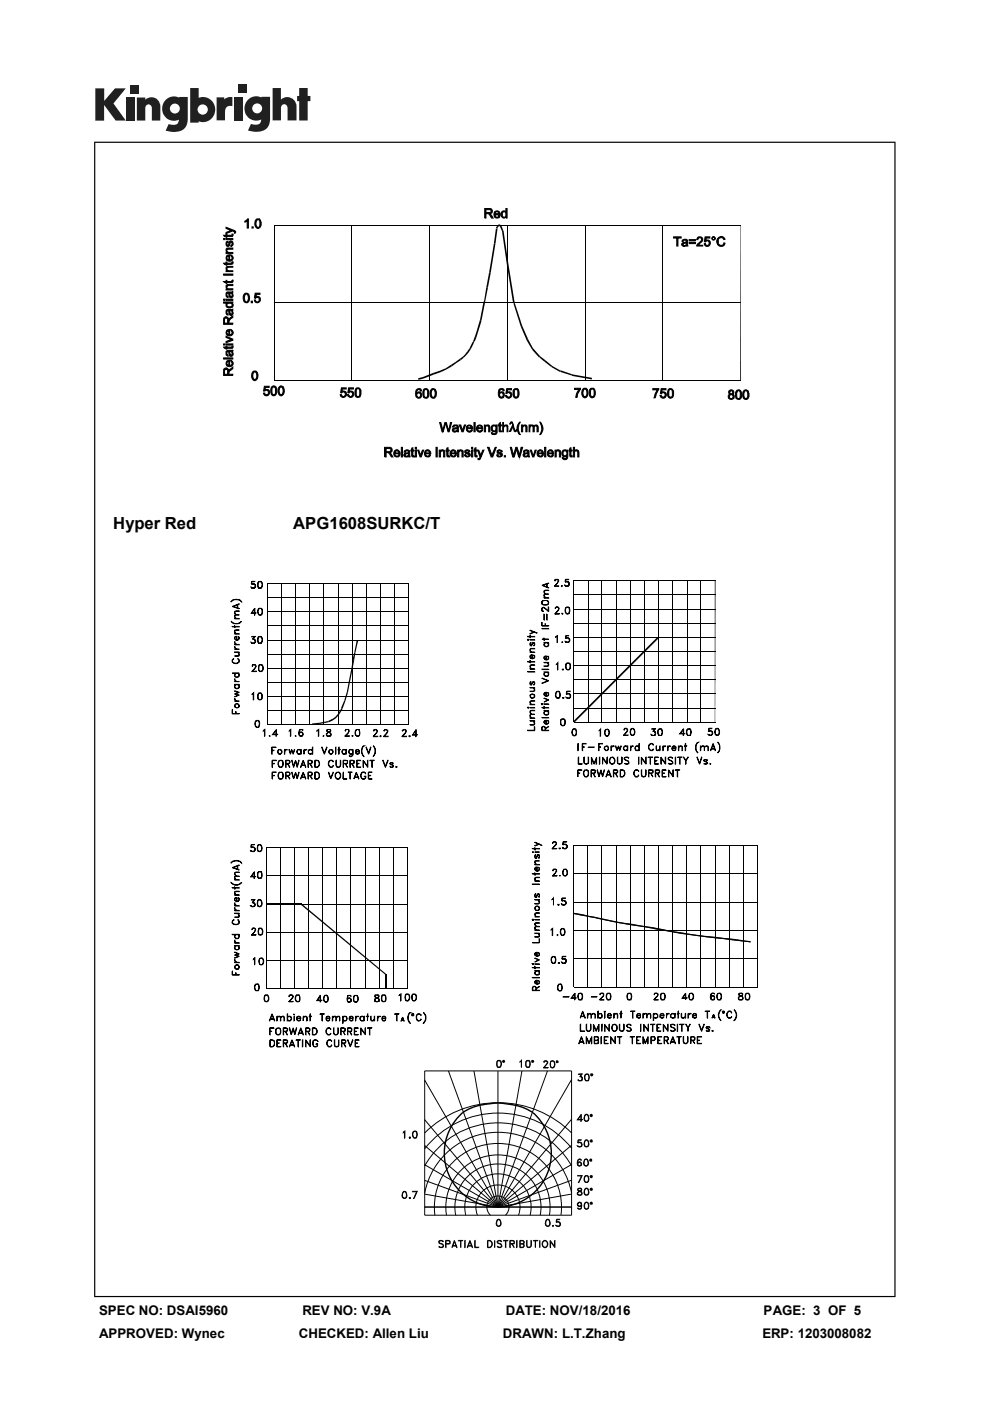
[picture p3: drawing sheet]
<svg xmlns="http://www.w3.org/2000/svg" width="210mm" height="297mm" viewBox="0 0 210 297" stroke-linecap="round" stroke-linejoin="round" font-family="sans-serif">
<defs><g id="words">
<g font-size="3.5">
<text x="24" y="112.1">Hyper Red</text>
<text x="62.2" y="112.1">APG1608SURKC/T</text>
</g>
<g font-size="2.8">
<text x="21" y="278.7">SPEC NO: DSAI5960</text>
<text x="64.1" y="278.7">REV NO: V.9A</text>
<text x="107.3" y="278.7">DATE: NOV/18/2016</text>
<text x="162" y="278.7">PAGE: 3 OF 5</text>
<text x="21" y="283.6">APPROVED: Wynec</text>
<text x="63.4" y="283.6">CHECKED: Allen Liu</text>
<text x="106.7" y="283.6">DRAWN: L.T.Zhang</text>
<text x="161.7" y="283.6">ERP: 1203008082</text>
</g>
</g></defs>
<g fill="#231f20">
<path d="M20.2 18.7h1.9v2.7l2.3-2.7h2.3l-2.6 3.2 2.6 3.7h-2.2l-2.4-3.3v3.3h-1.9z"/>
<path d="M26.7 20.7h1.8v4.9h-1.8z"/>
<path d="M49.6 20.7h1.8v4.9h-1.8z"/>
<path d="M27.6 18h1.8v1.8h-1.8z"/>
<path d="M50.6 17.9h1.8v1.8h-1.8z"/>
<path d="M29 20.7h1.8v.4a1.9 1.9 0 0 1 2.2-.3 1.9 1.9 0 0 1 1 2v2.8h-1.8v-2.7a.7 .7 0 0 0-.7-.8 .7 .7 0 0 0-.7 .8v2.7h-1.8z"/>
<path d="M45.9 20.6h1.7v.5a2.02 2.02 0 0 1 1.7-.5v1.9h-.2a1.12 1.12 0 0 0-1.4 1.3v1.7h-1.8z"/>
<path d="M57.8 18.7h1.8v2.4a1.98 1.98 0 0 1 2.2-.3 1.98 1.98 0 0 1 1.1 2v2.7h-1.9v-2.6a.7 .7 0 0 0-.7-.8 .7 .7 0 0 0-.7 .8v2.6h-1.8z"/>
<path d="M63.5 18.7h1.8v1.6h.5v1.1h-.5v4.1h-1.8v-4.1h-.5v-1.1h.5z"/>
<path d="M40.3 18.7v7.3h1.8v-.3a2.63 2.63 0 0 0 3.5-2.5 2.63 2.63 0 0 0-3.5-2.5v-2zM41.9 23.2a1.1 1.1 0 0 1 2.2 0 1.1 1.1 0 0 1-2.2 0z"/>
<path d="M35.3 21a2.56 2.56 0 0 0-.6 3.3 2.56 2.56 0 0 0 3.2 1.1 1.09 1.09 0 0 1-1.5 1.1l-.6-.2-.7 1.4a5.3 5.3 0 0 0 3.8-.2 2.69 2.69 0 0 0 .9-2.4v-4.5h-1.8v.1l-.8-.2a2.44 2.44 0 0 0-1.9 .5zM36 23a1.06 1.06 0 0 1 2.1 0 1.06 1.06 0 0 1-2.1 0z"/>
<path d="M52.8 21a2.56 2.56 0 0 0-.6 3.3 2.56 2.56 0 0 0 3.2 1 1.09 1.09 0 0 1-1.5 1.1l-.7-.1-.6 1.4a5.3 5.3 0 0 0 3.7-.3 2.69 2.69 0 0 0 1-2.3v-4.6h-1.8v.2l-.9-.3a2.44 2.44 0 0 0-1.8 .6zM53.5 23a1.06 1.06 0 0 1 2.1 0 1.06 1.06 0 0 1-2.1 0z"/>
</g>
<g fill="#000">
<path d="M104.3 54.7h.3l-.5 3.1h-.4zM104.8 51.6h.3l-.5 3.1h-.3zM105.2 48.4l.3 .1-.4 3.1h-.3zM105.4 48l.2 .2-.1 .2-.3-.1zM105.3 48.3l.2 .2zM105.5 47.8l.3 .2-.2 .2-.2-.2zM105.5 47.8l.3-.2 .1 .3-.1 .1zM105.8 47.6h.3l-.1 .3h-.2zM106.5 48.9h.3l1 6.9-.3 .1zM106.6 48.7l.1 .1-.2 .2zM105.9 47.8l.4-.1 .4 1.1-.2 .1zM107.5 55.9l.3-.1 1.4 8.4-.4 .1z"/>
<path d="M91.8 79.1l1.8-.6 .1 .3-1.7 .6zM93.5 78.5l1.3-.5 .1 .2-1.2 .6zM94.7 78l1-.7 .2 .4-1 .5zM95.7 77.3l.9-.6 .2 .3-.9 .7zM96.6 76.7l1-.7 .2 .3-1 .7zM97.6 76l.6-.4 .1 .3-.5 .4zM98.7 75l.2 .3-.6 .6-.1-.3zM99.1 74.5l.3 .2-.5 .6-.2-.2zM99.6 73.8l.2 .2-.4 .7-.3-.2zM99.9 73.1l.4 .2-.5 .7-.2-.2zM100.4 72.3l.2 .1-.3 .9-.4-.2zM100.7 71.4l.3 .2-.3 .8-.3-.1z"/>
<path d="M101.1 70.1l.4 .1-.5 1.4-.3-.1zM101.8 67.8l.3 .2-.6 2.2-.4-.1zM102.6 63.9l.3 .1-.8 3.9h-.3zM103.2 60.9l.3 .1-.6 3h-.3zM103.7 57.8h.4l-.6 3.2-.3-.1zM108.9 64.4l.3-.2 1.6 4.9-.4 .1zM110.4 69.2l.4-.1 1.2 2.9-.3 .2zM111.7 72.2l.3-.2 1.1 2-.2 .2zM112.9 74.2l.2-.3 1.5 1.6-.3 .3zM114.6 75.5l1.1 .9-.3 .2-1-.8zM115.4 76.6l.3-.2 1.4 1.2-.1 .2zM117.1 77.6l1.8 1-.2 .2-1.7-1z"/>
<path d="M118.9 78.5l2.5 .8-.2 .3-2.4-.8zM88.7 80.2l1-.3 .1 .4-1 .2zM89.7 79.9l2.1-.8 .2 .3-2.2 .9zM121.3 79.3l4.3 .8-.1 .4-4.2-.8zM75.1 138.3h.3l-.3 1.5h-.3zM75.5 136.7l.2 .1-.3 1.5h-.3zM75.7 135.7l.3 .1-.3 1-.2-.1zM75.8 135.7l.1 .1zM66.2 153.4l.8-.1v.3l-.7 .1zM67 153.3l.8-.1 .1 .3-.9 .1zM67.8 153.2l.9-.1 .1 .2-.9 .2zM68.7 153.1l.9-.2v.2l-.8 .2z"/>
<path d="M69.6 152.9l.8-.4 .1 .3-.8 .3zM70.3 152.5l.8-.5 .1 .3-.7 .5zM71.7 151.4l.1 .2-.6 .7-.2-.2zM72.4 150.1l.3 .2-.8 1.2-.2-.1zM73 148.5l.3 .1-.6 1.6-.4-.1zM73.5 146.8l.3 .1-.5 1.7-.3-.1zM74 144.6l.2 .1-.4 2.2h-.3zM74.6 141.6l.2 .1-.6 3-.2-.1zM74.8 139.8h.3l-.3 1.9-.2-.1zM121.5 153l18-18 .2 .3-17.9 17.9zM63.7 191.7l.3-.1 18.1 15.1-.2 .1zM121.7 193.5l1.6 .3-.1 .3-1.6-.3z"/>
<path d="M123.3 193.8l1.4 .3v.3l-1.5-.3zM124.7 194.1l1.4 .3-.1 .2-1.3-.2zM126.1 194.4l1.6 .3-.1 .3-1.6-.4zM127.7 194.7l1.5 .4v.2l-1.6-.3zM129.2 195.1l1.7 .3-.1 .2-1.6-.3zM130.9 195.4l1.5 .2-.1 .3-1.5-.3zM132.4 195.6l1.3 .2v.4l-1.4-.3zM133.7 195.8l1.9 .4-.1 .2-1.8-.2zM135.6 196.2l1.1 .1v.3l-1.2-.2zM136.7 196.3l1.8 .3-.1 .3-1.7-.3zM138.5 196.6l1.2 .2v.4l-1.3-.3zM139.7 196.8l2.2 .5v.2l-2.2-.3z"/>
<path d="M141.9 197.3l.8 .1-.1 .3-.7-.2zM142.7 197.4l1.9 .3-.1 .3-1.9-.3zM144.6 197.7l1.3 .2v.3l-1.4-.2zM145.9 197.9l1.8 .3v.2l-1.8-.2zM147.7 198.2l2 .2v.3l-2-.3zM149.7 198.4l2 .2v.3l-2-.2zM151.7 198.6l1.8 .3v.2l-1.8-.2zM153.5 198.9h1.2v.4l-1.2-.2zM154.7 198.9l1.5 .2-.1 .4-1.4-.2zM156.2 199.1l1.5 .3v.2l-1.6-.1zM157.7 199.4l1.5 .1-.1 .3-1.4-.2z"/>
<path d="M20 30v245h169.9v-245zM20.2 30.3h169.5v244.5h-169.5z"/>
</g>
<g fill="none" stroke="#000" stroke-width=".21">
<path d="M58.1 47.8h99v32.9M58.1 47.8v32.9M74.6 47.8v32.9M91.1 47.8v32.9M107.6 47.8v32.9M124.1 47.8v32.9M140.6 47.8v32.9M58.1 64.2h99M58.1 80.7h99M49 131.7a1.52 1.52 0 0 0 2.3 0l-.7 .5h-1zM49 127.6a1.46 1.46 0 0 1 2.3 .1l-.7-.6h-1zM49.2 139.9l.4-.3-.3 .3a.68 .68 0 0 0 .7 .7 .68 .68 0 0 0 .7-.7l-.3-.3 .4 .3a.76 .76 0 0 1-.8 .8 .76 .76 0 0 1-.8-.8z"/>
<path d="M49.2 132.8l1.6 .1zM49.2 128.6l1.6-.6-1.3 .6 1.3 .5zM49.7 138.2l1.1 .1zM49.7 137.1l.5 .5-.4-.2zM49.7 136.6l1.1 .1zM49.7 136l.5 .6-.5-.3zM49.7 134.3l1.1 .1zM49.7 132.7l.1 .4zM49.7 131.1l1.1 .1zM49.7 137.6h1.1M49.8 133.6h1l-.9 .1-.1 .3 .3 .3-.4-.3zM49.8 130.4h1l-.9 .1-.1 .3 .3 .3-.4-.3z"/>
<path d="M49.8 129.6l1-.1-.9 .2-.1 .2 .3 .5-.4-.5zM50.2 135.7l-.1-.8a.37 .37 0 0 0-.3 .3 .37 .37 0 0 0 .2 .4l.3 .1 .3-.2 .1-.3-.2-.3a.48 .48 0 0 1 .1 .7 .48 .48 0 0 1-.7 0 .48 .48 0 0 1 0-.7h.4v.8M50.3 128.2v.7M50.4 128.1v.9M50.5 138.3l.3 .4-.1 .4h-1h.8l.2-.3zM53.3 129.9l1 .1h-1l.8-1.1v1.6l-.1-1.4-.7 .9M53.3 136.2l.2 .2M53.3 124.5l.2 .2M53.6 135.4l.5 .3v.5l-.1 .2-.7-.1-.1-.2 .6 .3 .3-.4M53.8 135.5l.3 .4v.3l-.3 .2M53.8 123.8l.3 .1v.3v.3l-.3 .2M54.1 135l-.7-.1h.7l-.5 .6"/>
<path d="M54.1 134.9l-.5 .6 .4 .1 .1 .3M54.1 124.1l-.1-.3h-.7l.1-.5h.7h-.7v.5h.4l.3 .1a.55 .55 0 0 1-.1 .8h-.6l-.2-.3 .6 .3 .3-.3M54.8 136.3h.6M54.8 124.6h.6M54.8 135h.6M54.8 123.3h.6M54.9 135l-.2 .2v.9l.2 .3M54.9 130.3h.6M54.9 129.1h.6M54.9 123.3l-.2 .2v.9l.2 .3M55 129a.99 .99 0 0 0 0 1.4M55.1 134.9a1 1 0 0 0-.3 1.5h.6a.84 .84 0 0 0-.2-1.5"/>
<path d="M55.1 123.3a1 1 0 0 0-.3 1.4h.6a.84 .84 0 0 0-.2-1.4M55.2 128.9a.8 .8 0 0 0-.6 .8 .8 .8 0 0 0 .6 .8 .93 .93 0 0 0 .4-1.3l-.4-.3M55.3 135a.99 .99 0 0 1 0 1.4M55.3 123.3a.99 .99 0 0 1 0 1.4M55.4 129l.2 .2v.9l-.2 .3M56.7 138.7h30M56.7 135.7h30M56.7 132.7h30M56.7 129.7h30M56.7 126.7h30M56.7 123.7h30M56.7 123.7v30"/>
<path d="M59.7 123.7v30M62.7 123.7v30M65.7 123.7v30M68.7 123.7v30M71.7 123.7v30M74.7 123.7v30M77.7 123.7v30M80.7 123.7v30M83.7 123.7v30M86.7 123.7v30M111.9 135.7l.2 .1v-.3l-.2 .1 .2 .1M111.9 134.9l1.5 .1z"/>
<path d="M112.4 138.2l1 .1zM112.4 135.6l1 .1zM112.4 134.7l.1 .5zM112.4 133.6l1.5 .7zM112.5 137.6l.9-.1-.7 .1-.2 .1 .2 .5a.45 .45 0 0 1-.2-.6zM112.5 136.8h.2M112.6 136.3v.6M112.8 139.6v-.7l-.3 .2 .2 .5h.5l.1-.3-.1-.5 .2 .3v.2l-.4 .4-.5-.2-.1-.4 .3-.3h.2v.8M113 136.4h.3M113.1 136.3l-.4 .7-.3-.3v-.2l.3-.3-.2 .2M113.2 136.3v.6M113.2 134l-.8 .4 1-.4"/>
<path d="M113.3 136.8l-.1 .2 .2-.3-.1-.4-.1-.1-.5 .7M114.9 133.2l1.5 .1zM114.9 131.9v.8h1.5h-1.5M114.9 127.8v.3l.3 .1h.9a.55 .55 0 0 0 0-.9h-.9l-.3 .2 .1 .3M114.9 128a1.02 1.02 0 0 0 1.4 0M114.9 127.6a1.02 1.02 0 0 1 1.4 0M114.9 124.1l1.5-.5-1.3 .5 1.3 .6zM114.9 135.5h1.5M115 127.5v.6M115.4 136.2l1 .1zM115.4 136.5l.2-.2-.2 .2a.47 .47 0 0 0 .3 .5 .47 .47 0 0 0 .6-.1l-.1-.6a.49 .49 0 0 1 .1 .6 .49 .49 0 0 1-.7 .2l-.2-.3zM115.4 135.3v.5z"/>
<path d="M115.4 130.2v1.3zM115.4 126.7l1 .1zM115.4 126h1h-.9l-.1 .4 .3 .3-.3-.3zM115.4 125.2l1-.1-.9 .2-.1 .2 .3 .5-.3-.5zM115.6 132.7v-.5l.1 .5M115.8 139.8v-.6h-.3l-.1 .4a.53 .53 0 0 0 .9 .1l-.1-.6a.49 .49 0 0 1 .1 .6 .49 .49 0 0 1-.7 .1l-.2-.2v-.3l.3-.2h.2v.7M116 130.2v1.3zM116 123.8v.7M116 123.7v.9M116.3 129.6l.1-.9v1l-1-.9-.5 .3 .1 .4 .4 .1h-.4l-.1-.7 .5-.1 1 .8M116.3 127.5v.6M117.6 124.3l.9-1-.3-.5h-.3l-.3 .3 .1 .1v-.3h.6l.1 .4-.8 1h1"/>
<path d="M117.7 130.1l1 .1h-1.1l.9-1.1-.2-.3-.6 .1 .3-.2h.3l.3 .4-.9 1.1M117.8 135l.4-.2v1.4v-1.3zM119.2 136v.2l.1-.1v-.1M119.2 124.1l-.1 .2h.2v-.2M119.2 124.2h.1M119.2 136.1h.1M119.3 129.9v.3v-.3M119.3 130h.1M119.8 124.1l.2 .2M119.9 136l.2 .1M120 134.8v.5h.6l.3 .5-.5 .4-.5-.1-.1-.1 .2 .1h.6l.2-.2M120 134.8l-.1 .6 .5-.1 .4 .3"/>
<path d="M120 134.8h.7M120.1 130h.6M120.1 128.8h.6M120.2 128.8a1.02 1.02 0 0 0 0 1.3M120.3 128.7a.83 .83 0 0 0-.5 .8 .83 .83 0 0 0 .6 .7l.3-.1 .2-.8-.2-.5-.3-.1M120.4 123.3a.55 .55 0 0 1 0 1M120.5 135.3a.47 .47 0 0 1 .3 .4 .47 .47 0 0 1-.3 .4M120.6 128.8l.2 .5-.2 .8M120.7 123.7l-.3-.4-.6 .1 .1-.6h.7l-.6 .1-.1 .4h.6a.55 .55 0 0 1 0 1h-.6l-.1-.3 .6 .3 .3-.4M121.7 123.1v30M121.7 138.1h30M121.7 135.1h30"/>
<path d="M121.7 132.1h30M121.7 129.1h30M121.7 126.1h30M121.7 123.1h30M124.7 123.1v30M127.7 123.1v30M130.7 123.1v30M133.7 123.1v30M136.7 123.1v30M139.7 123.1v30M142.7 123.1v30M145.7 123.1v30"/>
<path d="M148.7 123.1v30M151.7 123.1v30M49.2 150.4l.1 .9 1.5 .1h-1.6zM49.2 142.7h1.6M49.7 149.8l.5 .3 .5-.2a.48 .48 0 0 0-.1-.7 .48 .48 0 0 0-.7 .1 .48 .48 0 0 0 .1 .7h.5a.4 .4 0 0 0 0-.7 .4 .4 0 0 0-.6 .5M49.7 148.1l.5 .6-.4-.3zM49.7 146.5l1.1 .3-.8 .3 .8 .3-1.1 .3 .8-.3-.8-.3 .8-.3zM49.7 145.1l1.1 .1zM49.7 143.9l.5 .6-.4-.2zM49.7 148.7h1.1M49.7 144.5h1.1M50 151.3v-.4l.1 .4"/>
<path d="M50 145.2l-.2 .2a.43 .43 0 0 0 .5 .6 .43 .43 0 0 0 .4-.6l-.2-.2 .3 .2v.3l-.6 .3-.5-.3v-.3zM50 142.7l-.2 .4 .3 .5 .5-.2 .1-.3-.2-.4 .3 .6a.56 .56 0 0 1-.5 .3 .56 .56 0 0 1-.6-.3zM53.4 147.2l.4-.3v1.5l-.1-1.4zM53.5 142.3l.9 .1h-1l.8-1-.1-.5-.5 .1-.1 .3 .1-.4h.5l.2 .5-.8 1M54.3 154.1h.6M54.3 152.9h.6M54.4 152.8a1.02 1.02 0 0 0 0 1.4M54.5 152.7a.83 .83 0 0 0-.4 .8 .83 .83 0 0 0 .6 .7 .89 .89 0 0 0 0-1.5h-.1M54.8 152.8l.2 .6-.2 .8M54.8 148.2h.6M54.8 147h.6M54.9 147l-.2 .2v.9l.2 .2"/>
<path d="M55 141h.6M55 142.3h.6M55.1 146.9l-.3 .1-.1 .6 .1 .7a.55 .55 0 0 0 .8-.2v-.9l-.4-.3M55.1 140.9l-.2 .3v.9l.2 .2M55.2 140.9h-.2l-.2 .9 .1 .4 .3 .2 .5-.2 .1-.4v-.6l-.2-.3h-.3M55.3 147a1.02 1.02 0 0 1 0 1.3M55.5 140.9a1.02 1.02 0 0 1 0 1.4M55.9 154.8l.3-.1v1.4l-.1-1.4-.3 .3zM56.7 150.7h30M56.7 147.7h30M56.7 144.7h30M56.7 141.7h30"/>
<path d="M56.7 153.7h30M57.2 155.9v.2l.1-.2M57.2 156h.1M57.6 158.4h.9l-.8 .1v1.4zM57.7 159.1h.4l-.4 .1M57.9 155.7l1 .1h-1.1l.8-1.1v1.4l-.1-1.3-.6 1M59.2 158.9l-.3 .4 .2 .5 .4 .1 .2-.2a.47 .47 0 0 0 .1-.6 .47 .47 0 0 0-.5-.2M59.2 159a.45 .45 0 0 0-.2 .5 .45 .45 0 0 0 .5 .3 .44 .44 0 0 0 .2-.5 .44 .44 0 0 0-.4-.3M60.3 158.9l.1 1zM60.4 159.1l.5-.2-.5 .3v.1zM61.3 158.9l.3 .8 .3-.8 .3 .8 .3-.8-.3 1-.3-.8-.3 .8zM61.4 154.8l.3-.1v1.4l-.1-1.4-.3 .3z"/>
<path d="M62.7 155.9v.2l.1-.2M62.7 156h.1M63.5 155.8l.1 .2h.5l.1-.2M63.5 155.5l.3-.2 .4 .2M63.6 154.7h.5M63.7 154.7a1.02 1.02 0 0 0 0 1.3M63.7 155.3l-.2 .3M63.8 158.9l.1 1zM64 155.3l.2 .3-.2 .4M64.1 154.7l.1 .1v-.1h-.6l-.1 .2a.66 .66 0 0 0-.1 .8 .66 .66 0 0 0 .7 .3l.2-.3-.2-.4-.3-.1-.3 .2M64.5 158.9v1zM64.6 159.1l.5-.2-.6 .4z"/>
<path d="M65.4 159.1l.3-.2 .6 .2-.4-.1a.43 .43 0 0 0-.5 .4 .43 .43 0 0 0 .5 .4l.4-.1a.47 .47 0 0 1-.5 .2 .47 .47 0 0 1-.4-.2zM66.3 158.4v1.5zM67.2 154.9l.4-.2v1.4l-.1-1.4zM68.2 158.4l.6 1.3 .6-1.3-.6 1.5zM68.5 155.9v.2l.2-.1-.1-.1M68.5 156h.1M69.3 155.9l.2 .1M69.4 154.7h.7M69.5 154.7l-.1 .3 .8 .6-.1 .4-.2 .1-.6-.1-.1-.4 .9-.6-.1-.3M69.6 154.7h-.2l-.1 .3 .8 .6v.4h-.7l-.1-.1v-.3l.3-.3 .5-.3v-.3h-.5M70.1 158.9l-.3 .2a.54 .54 0 0 0 0 .6 .54 .54 0 0 0 .5 .2l.3-.2a.47 .47 0 0 0 0-.6 .47 .47 0 0 0-.5-.2M70.1 159l-.3 .3 .1 .4 .4 .1 .3-.5-.1-.2-.4-.1"/>
<path d="M70.1 155.9l-.2 .1M71.2 158.4v1.5zM71.7 158.9l.5 .1zM71.8 158.4l.1 1.5zM73.2 156l.9 .1h-1l.9-.9v-.5h-.5l-.3 .3 .1-.3h.7v.4l-.1 .3-.7 .7M73.4 158.9l.1 1zM74.7 155.9v.2l.2-.1-.1-.1M74.7 156h.1M74.8 158.9l.1 1.1-.3 .4h-.3l-.3-.2 .5 .1 .3-.3zM75.5 159.3h.7l-.1-.2-.4-.1a.42 .42 0 0 0-.2 .5 .42 .42 0 0 0 .6 .2l.1-.1v.1a.45 .45 0 0 1-.6 .1l-.2-.3 .2-.5a.42 .42 0 0 1 .5 0 .42 .42 0 0 1 .1 .4h-.7M75.6 154.7h.6M75.6 156h.6"/>
<path d="M75.7 154.7a1.02 1.02 0 0 0 0 1.3M75.8 154.7h-.2l-.2 .2-.1 .6 .1 .4 .6 .2 .2-.2 .1-.4-.1-.8h-.3M76.1 154.7l.1 .2v1l-.1 .1M77 158.2l.3-.1a1.52 1.52 0 0 0 0 2.3 1.53 1.53 0 0 1-.3-2.2zM77.6 158.4l.6 1.3 .5-1.3-.5 1.5zM79.1 158.1a1.51 1.51 0 0 1 0 2.3l.4-.7v-1zM79.2 156.1l.9 .1h-1l.9-1.1-.2-.4-.6 .2 .3-.2h.3l.3 .4-.9 1.1M80.6 155.9v.3l.2-.1-.1-.2M80.6 156h.1M81.4 156.1l.9 .1h-1l.9-1.1-.2-.4-.6 .2 .3-.2h.3l.3 .4-.9 1.1M85.3 156.1l.9 .1h-1l.9-.9v-.5l-.2-.1-.6 .2a.46 .46 0 0 1 .4-.3 .46 .46 0 0 1 .5 .3l-.2 .5-.7 .8M86.8 155.9v.3l.2-.1-.1-.2"/>
<path d="M86.8 156h.1M87.5 155.8l1 .1h-1l.8-1.2v1.5l-.1-1.3-.7 1M111.9 154.8h1.4l.1-.7v.8zM111.9 150.1h.2v-.2l-.2 .1 .2 .1M111.9 142.4l1.5 .1zM111.9 140.3l1.5 .1zM112.4 153.6h.8l.1-.2-.1-.5a.55 .55 0 0 1 .1 .7zM112.4 152.8l1 .1zM112.4 152.2l1 .1zM112.4 150l1 .1zM112.4 149.3l1 .1zM112.4 148.7l.3-.1h.7l-.7 .1-.2 .1 .2 .5z"/>
<path d="M112.4 147.7l.3 .3a.5 .5 0 0 0 .5-.1 .5 .5 0 0 0 .1-.6 .55 .55 0 0 0-.9 .2 .47 .47 0 0 0 .5 .5 .47 .47 0 0 0 .4-.5 .4 .4 0 0 0-.5-.3 .4 .4 0 0 0-.2 .5M112.4 146.5h.8l.1-.1-.1-.5a.45 .45 0 0 1 .1 .6zM112.4 145.8l1 .1zM112.4 141.8l1 .1zM112.4 140l.1 .5zM112.5 151.4h.9h-.7l-.2 .3 .2 .5-.3-.3zM112.5 150.7l.9-.1-.8 .2-.1 .2 .2 .4a.55 .55 0 0 1-.2-.7zM112.5 144.6l.2-.1-.3 .3v.2l.3 .3 .4-.7M112.5 145.1h.2M112.5 141l.9-.1-.8 .2-.1 .3 .2 .4a.55 .55 0 0 1-.2-.8zM112.6 144.6v.6M113 144.6h.3"/>
<path d="M113.2 144.6v.6M113.3 145.1l-.1 .2 .2-.3-.1-.4-.1-.1-.5 .7M114.9 152.1l1.5 .1zM114.9 150l1.5 .1zM114.9 149.2h.2l-.1 .2zM114.9 143.7l1.5 .6-1.5 .6 1.3-.6zM114.9 141.9l1.5 .1zM115.4 150.7l1 .1zM115.4 151l.2-.2-.2 .2 .2 .5h.6v-.7l.2 .2a.48 .48 0 0 1-.6 .6l-.4-.2zM115.4 149.8v.5zM115.4 149.2l1 .1zM115.4 148l1 .4-1 .4 .9-.4z"/>
<path d="M115.4 142.5l1 .1zM115.4 141.2l.9-.1v-.4l-.2-.2a.45 .45 0 0 1 .2 .7zM115.4 140.4l1 .1zM115.6 154.8v-.5a.35 .35 0 0 0-.3-.2 .35 .35 0 0 0-.4 .2v.5l1.5 .1h-1.5l.1-.8 .4-.1 .2 .2 .1 .6M115.6 142.6l-.2 .2 .2 .5h.6v-.7l.2 .2a.48 .48 0 0 1-.6 .6l-.4-.3v-.3zM115.7 154.4l.7-.4-.7 .5M115.8 153.5v-.7l-.4 .2v.2a.53 .53 0 0 0 .9 .1l-.1-.6a.49 .49 0 0 1 .1 .7 .49 .49 0 0 1-.7 .1l-.2-.3a.44 .44 0 0 1 .5-.5v.8M115.8 147.6v-.7l-.4 .1v.3a.53 .53 0 0 0 .9 .1l-.1-.6a.49 .49 0 0 1 .1 .6 .49 .49 0 0 1-.7 .2l-.2-.3a.44 .44 0 0 1 .5-.5v.8M118 140.8l.3-.3v1.5l-.1-1.3zM118.1 147.9h.6M118.1 146.7h.6M118.2 146.6a1.02 1.02 0 0 0 0 1.4"/>
<path d="M118.2 146.5a.84 .84 0 0 0-.4 .9 .84 .84 0 0 0 .6 .7 .89 .89 0 0 0 0-1.6h-.1M118.6 146.6l.1 .6-.1 .8M119.1 153.7h.6M119.1 152.5h.6M119.2 152.5a.99 .99 0 0 0 0 1.3M119.3 152.4l-.4 .2v1l.4 .3 .4-.1 .1-.2v-1l-.4-.2M119.3 147.9l.3 .1-.2 .1zM119.3 141.8v.2h.2l-.1-.2M119.3 141.9h.1M119.6 152.5a.99 .99 0 0 1 0 1.3M120.1 147.9l.3 .1M120.2 141.9h.6"/>
<path d="M120.2 140.7h.6M120.3 140.6a1.02 1.02 0 0 0 0 1.4M120.4 140.5l-.4 .3v.9l.4 .3h.4l.2-.3v-.9l-.5-.3M120.7 147.1l.3 .2v.6l-.3 .1M120.7 140.6a1.02 1.02 0 0 1 0 1.4M121 147.5a.54 .54 0 0 0-.9-.3l.1-.7h.8l-.7 .1-.1 .5h.7l.1 .4a.54 .54 0 0 1-.3 .6 .54 .54 0 0 1-.7-.3l.2 .1a.52 .52 0 0 0 .8-.2M121.5 155.9h.6M121.5 154.7h.6M121.6 154.6a1.02 1.02 0 0 0 0 1.3M121.7 154.5a.83 .83 0 0 0-.4 .8 .83 .83 0 0 0 .6 .7 .89 .89 0 0 0 0-1.5h-.1M121.7 153.1h30M121.7 150.1h30"/>
<path d="M121.7 147.1h30M121.7 144.1h30M121.7 141.1h30M122.1 154.6l.1 .6-.1 .7M122.6 157.6v1.6zM123.5 157.6h.8l-.7 .1v1.5zM123.6 158.4h.4M124.8 158.4l1.2 .1zM127 157.6h.8l-.8 .1v1.5zM127 154.8l.4-.2v1.5l-.1-1.4zM127 158.4h.5M128.5 158.1l-.3 .3a.5 .5 0 0 0 .1 .6 .5 .5 0 0 0 .6 .1 .54 .54 0 0 0 .1-.6 .54 .54 0 0 0-.4-.4"/>
<path d="M128.5 158.2a.44 .44 0 0 0-.2 .6 .44 .44 0 0 0 .6 .2v-.7l-.3-.1M128.5 155.9h.5M128.5 154.7h.5M128.6 154.7a1.02 1.02 0 0 0 0 1.3M128.7 154.6a.83 .83 0 0 0-.5 .8 .83 .83 0 0 0 .6 .7 .85 .85 0 0 0 .5-.8 .85 .85 0 0 0-.6-.7M129 154.7l.2 .6-.2 .7M129.6 158.1l.1 1.1zM129.8 158.2l.5-.1-.5 .2-.1 .3zM130.5 158.1l.4 .8 .3-.8 .2 .8 .4-.8-.4 1.1-.2-.8-.3 .8zM132.3 155.9h.9h-1l.9-1.1-.2-.3h-.3l-.3 .2 .3-.3h.3l.2 .4-.8 1.1M133.1 158.1v1.1zM133.7 158.1l.1 1.1z"/>
<path d="M133.9 154.5l-.2 .6 .2 .8M133.9 155.8h.5M133.9 154.6h.5M134 158.2l.3-.1-.5 .5zM134.1 154.4a.83 .83 0 0 0-.5 .8 .83 .83 0 0 0 .6 .7 .85 .85 0 0 0 .5-.8 .85 .85 0 0 0-.5-.7M134.3 154.5a1.02 1.02 0 0 1 0 1.4M134.8 158.2l.5-.1 .2 .3-.2-.2a.43 .43 0 0 0-.6 .4 .43 .43 0 0 0 .6 .5l.2-.2-.2 .3h-.3l-.3-.5zM135.5 157.6l.1 1.6zM137.8 157.8l.2-.2a.48 .48 0 0 1 .6 .4 .55 .55 0 0 0-.6-.3 .55 .55 0 0 0-.4 .5 .6 .6 0 0 0 .2 .7 .6 .6 0 0 0 .7 .1l.1-.2-.1 .3a.73 .73 0 0 1-.9-.4 .73 .73 0 0 1 .2-.9zM138.1 155.8l.3 .1M138.5 155a.54 .54 0 0 1 .5 .3 .54 .54 0 0 1-.1 .6h-.7l-.1-.2a.45 .45 0 0 0 .5 .2 .45 .45 0 0 0 .4-.3M138.5 155.1l.4 .1 .1 .2"/>
<path d="M138.7 155.1l.3 .2v.5l-.3 .1M139 154.6l-.8-.1h.8l-.5 .6M139 154.5l-.5 .6M139.2 158.1l.1 .9 .3 .1 .3-.3-.2 .3h-.5zM139.7 155.9h.6M139.7 154.6h.6M139.8 154.6a.99 .99 0 0 0 0 1.3M139.9 158.1l.1 1.1zM139.9 154.5a.92 .92 0 0 0-.2 1.4h.6l.2-.6a.64 .64 0 0 0-.5-.8M140.3 154.6l.1 .5-.1 .8M140.6 158.1l.1 1.1zM140.8 158.2l.4-.1-.5 .5z"/>
<path d="M141.6 158.1l.1 1.1zM141.9 158.2l.3-.1-.5 .3v.2zM142.5 158.6h.8a.42 .42 0 0 0-.6-.3 .42 .42 0 0 0-.1 .7 .42 .42 0 0 0 .6 0l.1-.2 .1 .1a.46 .46 0 0 1-.7 .1 .46 .46 0 0 1 0-.7 .46 .46 0 0 1 .7 .1v.2h-.9M143.9 158.1l.1 1.1zM144 158.4a.45 .45 0 0 1 .7-.2v1l-.1-.9-.3-.1zM144.2 155.5l1.1 .1h-1.1l.8-1.1v1.4l-.1-1.2-.7 .9M145.2 158.1l.5 .1zM145.3 157.6l.1 1.6zM145.8 155.9h.6M145.8 154.6h.6M145.9 154.6a.99 .99 0 0 0 0 1.3M146 154.5a.92 .92 0 0 0-.2 1.4h.6l.2-.6a.64 .64 0 0 0-.5-.8"/>
<path d="M146.4 154.6l.1 .5-.1 .8M147.9 157.5l.2-.1-.5 .6a1.76 1.76 0 0 0 .4 1.7 1.64 1.64 0 0 1-.1-2.2zM148.6 158.1v1.1zM148.6 158.4l.4-.3 .4 .1v1v-.8l-.3-.2zM149.4 158.4a.55 .55 0 0 1 .8-.2v1l-.1-.9-.3-.1zM150.2 155.7l.2 .2M150.8 155a.47 .47 0 0 1 .3 .4 .47 .47 0 0 1-.3 .5M150.8 158.7h.8M150.8 158.8h.9M151.1 155.3l-.3-.3-.6 .1 .1-.7h.7l-.6 .1-.1 .5h.6a.51 .51 0 0 1 .2 .6 .51 .51 0 0 1-.5 .3l-.4-.2M151.1 155.6a.52 .52 0 0 1-.9 .1M151.3 157.6l.5 1.6-.5-1.3-.6 1.3z"/>
<path d="M151.9 154.5l-.2 .6 .2 .8M151.9 155.8h.5M151.9 154.6h.5M152 154.4a.83 .83 0 0 0-.4 .8 .83 .83 0 0 0 .6 .7 .85 .85 0 0 0 .4-.8 .85 .85 0 0 0-.5-.7M152.2 157.4a1.53 1.53 0 0 1 0 2.3 1.76 1.76 0 0 0 .4-1.7zM152.3 154.5a1.02 1.02 0 0 1 0 1.4M53.8 179.6a.47 .47 0 0 1 .3 .5 .47 .47 0 0 1-.3 .4M54.1 180l-.4-.4-.5 .1 .1-.7h.7l-.7 .1v.5h.6l.2 .6-.4 .4-.5-.1-.1-.2 .2 .2h.6l.2-.3M54.7 179.2h.6M54.8 179.1l-.1 .3v.9l.1 .2M55 179a.93 .93 0 0 0-.3 1.3 .47 .47 0 0 0 .4 .3 .47 .47 0 0 0 .4-.3 .86 .86 0 0 0-.4-1.3M55.2 179.1a1.02 1.02 0 0 1 0 1.4"/>
<path d="M56.4 179.7h30.1M56.5 179.7v29.8M57.7 161.2h.9l-.8 .1v1.4zM57.8 161.9h.4h-.4M57.8 163.7l-.1 1.5v-1.5h.9M57.8 164.4h.4l-.4 .1M59.4 161.2a.81 .81 0 0 0-.4 .8 .81 .81 0 0 0 .6 .7 .88 .88 0 0 0 0-1.5h-.1M59.4 163.7l-.3 .2a1.01 1.01 0 0 0 .1 1.3h.6l.2-.2 .1-.8-.3-.5a.73 .73 0 0 0-.8 .6 .73 .73 0 0 0 .6 .9l.4-.4v-.7l-.4-.4M59.4 179.7v29.7M59.5 161.3h-.3a1.16 1.16 0 0 0 0 1.2l.4 .1 .4-.3v-.8l-.2-.2h-.2M60.7 161.9l.6-.1v-.5h-.6l-.1 1.4v-1.5l.8 .1 .1 .4-.2 .2h-.6M60.7 164.4l.6-.1v-.5l-.6-.1-.1 1.5v-1.5l.8 .1 .1 .4-.2 .2-.6 .1"/>
<path d="M61 161.9l.5 .8-.4-.8M61 164.5l.5 .7-.4-.7M61.9 161.2l.4 1.3 .4-1.3 .3 1.3 .5-1.3-.5 1.5-.3-1.3-.4 1.3zM61.9 163.7l.4 1.3 .4-1.3 .3 1.3 .5-1.3-.5 1.5-.3-1.3-.4 1.3zM62.5 179.7v29.7M63.9 162.3h.8M63.9 164.8h.8M64 164.7h.6M64 162.2h.6M64.3 161.2l.6 1.5-.6-1.3-.6 1.3zM64.3 163.7l.6 1.5-.6-1.3-.6 1.3zM65.4 161.9l.7-.1v-.5h-.7l-.1 1.4v-1.5l.9 .1 .1 .4-.2 .2h-.7"/>
<path d="M65.4 164.4l.7-.1v-.5l-.7-.1-.1 1.5v-1.5l.9 .1 .1 .4-.2 .2-.7 .1M65.4 179.7v29.7M65.7 161.9l.6 .8-.5-.8M65.7 164.5l.6 .7-.5-.7M66.8 161.2h.5a.82 .82 0 0 1 .5 .7 .82 .82 0 0 1-.5 .8h-.5zM66.8 163.7h.5a.76 .76 0 0 1 .5 .7 .76 .76 0 0 1-.5 .8h-.5zM66.8 161.3h.6a.76 .76 0 0 1 .3 .9 .76 .76 0 0 1-.9 .4zM66.8 163.7h.5a.76 .76 0 0 1 .4 .9 .76 .76 0 0 1-.9 .6zM68.5 179.7v29.7M69.6 163.7l.5 1.3 .6-1.3-.6 1.5zM69.8 161.4l.6-.2 .3 .3-.2-.2h-.5a.76 .76 0 0 0-.3 .8 .76 .76 0 0 0 .7 .5l.3-.3-.3 .4a.82 .82 0 0 1-.7-.5 .82 .82 0 0 1 .1-.8zM71.2 161.2l.2 1.3 .4 .1 .3-.1 .1-1.3 .1 1a.51 .51 0 0 1-.5 .5 .51 .51 0 0 1-.6-.5z"/>
<path d="M71.5 179.7v29.7M71.5 163.7a.83 .83 0 0 0-.1 1.5h.5a.78 .78 0 0 0 .4-.9 .78 .78 0 0 0-.7-.6 .75 .75 0 0 0-.5 .8 .75 .75 0 0 0 .7 .7 .77 .77 0 0 0 .4-.8 .77 .77 0 0 0-.5-.7M72.8 163.7v1.5zM72.8 165.2h.8M72.9 161.9l.7-.1v-.5h-.7l-.1 1.4v-1.5l.9 .1-.1 .6h-.7M73.3 161.9l.4 .8M73.8 163.7h.9M74.2 163.7v1.5l.1-1.5M74.3 161.9l.8-.1v-.5h-.8l-.1 1.4v-1.5l.9 .1v.6h-.8M74.4 179.7v29.7M74.6 161.9l.5 .8-.4-.8M75.1 164.8h.9"/>
<path d="M75.2 164.7h.8M75.6 163.7l.6 1.5-.6-1.3-.5 1.3zM75.7 161.2h.8l-.8 .1v1.3l.8 .1h-.8zM75.7 161.9h.5h-.5M76.7 163.9l.1-.2h.5l.3 .4-.3-.4h-.4a.77 .77 0 0 0-.3 .9 .77 .77 0 0 0 .7 .6l.2-.4v-.1l-.2-.1h.3l-.3 .6h-.5a.89 .89 0 0 1-.1-1.3zM77 161.2l.9 1.3 .1-1.3v1.5l-.9-1.3-.1 1.3zM77.5 179.7v29.7M78.2 164.4h.4l-.4 .1M78.2 163.7v1.5M78.4 161.2l1 .1zM78.9 161.3v1.4l.1-1.4M79 163.7h-.9v1.5h.9"/>
<path d="M80.4 179.7v29.7M81.2 161.2l.5 1.3 .6-1.3-.6 1.5zM82.8 162.5h.6M82.8 161.9l.6 .5-.2 .3-.4-.1-.1-.1 .1 .1M82.8 161.8h.6M82.8 161.8v.2M83.3 161.8l.1 .1-.2-.2-.5 .2 .1 .2 .6 .2M83.3 162.2v.4M83.5 179.7v29.7M84 162.5v.2l.2-.1-.1-.1M84 162.5h.1M86.4 179.7v29.8"/>
<path d="M112.9 179.9l1.5 .1zM113.4 179.7l.1 .5zM113.4 178.5l1.5 .8zM114.3 179l-.9 .4 1-.4M117.1 179.9l1 .1h-1l.9-1.1-.3-.4-.6 .3 .2-.3h.4l.3 .1v.4l-.9 1M118.7 179.7v.3l.1-.1-.1-.2M118.7 179.8h.1M119.3 179.7l.3 .2M119.9 179l.4 .4-.1 .3-.3 .2M120.3 179.3a.73 .73 0 0 0-1-.2l.1-.6h.8h-.7l-.1 .5h.6a.53 .53 0 0 1 .3 .6 .53 .53 0 0 1-.6 .4l-.4-.2v-.2a.54 .54 0 0 0 1 0M122.6 163.3l.8-.1h-.8v1.5M122.6 163.9h.4l-.4 .1"/>
<path d="M122.6 160.5l.1 1.4 .8 .1h-.9zM123.8 160.5l.1 1.1 .1 .3h.3h.4l.1-1.4v1.4l-.4 .1-.5-.1zM124.2 163.2a.81 .81 0 0 0-.5 .9 .81 .81 0 0 0 .7 .6 .88 .88 0 0 0 0-1.5h-.1M124.3 163.3h-.3a1.16 1.16 0 0 0 0 1.3h.6l.2-.3v-.7l-.2-.3h-.3M124.7 179.3v30M125.4 160.5l.6 1.4 .5-1.4v1.5v-1.1l-.5 1.1-.5-1.1-.1 1.1zM125.4 163.9l.8-.1v-.5h-.8v1.4v-1.5l.8 .1v.6l-.8 .1M125.8 164l.5 .7-.4-.7M126.6 163.2l.4 1.3 .5-1.3 .3 1.3 .4-1.3-.4 1.5-.3-1.3-.5 1.3zM127.1 160.5l.1 1.5zM127.7 179.3v30M127.8 160.8l.9 1.2 .1-1.5-.1 1.4-.9-1.4v1.5"/>
<path d="M128.7 164.3h.8M128.7 164.2h.7M129.1 163.2l.6 1.5-.6-1.3-.6 1.3zM129.7 160.5a.75 .75 0 0 0-.5 .9 .75 .75 0 0 0 .9 .5h.2a.82 .82 0 0 0-.5-1.4M129.8 160.6a.66 .66 0 0 0-.5 .8 .66 .66 0 0 0 .8 .5 .72 .72 0 0 0 .3-.8 .72 .72 0 0 0-.6-.5M130.2 163.9l.7-.1v-.5h-.7l-.1 1.4v-1.5l.8 .1 .1 .4-.1 .2-.7 .1M130.5 164l.5 .7-.4-.7M130.7 179.3v30M130.9 160.5l.1 1.4h.4h.4l.2-1.4-.1 1.4-.5 .1-.4-.1zM131.5 163.2h.5a.81 .81 0 0 1 .6 .8 .81 .81 0 0 1-.6 .7h-.5zM131.6 163.3h.6a.76 .76 0 0 1 .2 .9 .76 .76 0 0 1-.8 .5zM132.6 160.6a.6 .6 0 0 1 .8 .2l-.3-.2-.6 .2 .1 .2 .6 .4 .2 .2-.1 .3-.5 .1-.4-.1h.9v-.5l-.9-.5z"/>
<path d="M133.7 179.3v30M134.6 163.4l.6-.2 .3 .4-.2-.3h-.5a.76 .76 0 0 0-.3 .8 .76 .76 0 0 0 .7 .6l.3-.4-.3 .4a.82 .82 0 0 1-.7-.4 .82 .82 0 0 1 .1-.9zM135.4 160.5l.1 1.5zM136 160.5l1 1.4v-1.4v1.5l-.9-1.2-.1 1.2zM136 163.2l.2 1.4 .4 .1 .3-.2 .1-1.3v1a.51 .51 0 0 1-.5 .5 .51 .51 0 0 1-.5-.5zM136.7 179.3v30M137.5 160.5l.9 .1zM137.6 163.9l.8-.1v-.5h-.8l-.1 1.4v-1.5l1 .1-.1 .6-.8 .1M137.9 160.6v1.4l.1-1.4M138.1 164l.4 .7M138.8 160.5h.9l-.8 .1v1.3l.8 .1h-.9zM138.9 161.3h.4l-.4 .1"/>
<path d="M139.1 163.9l.7-.1v-.5h-.7l-.1 1.4v-1.5l.8 .1v.6l-.7 .1M139.4 164l.5 .7-.4-.7M139.7 179.3v30M140.2 160.5l.9 1.4 .1-1.4v1.5l-.9-1.2-.1 1.2zM140.4 163.2h.9l-.8 .1v1.4h.8h-.9zM140.5 163.9h.4l-.4 .1M141.8 163.2l.9 1.3 .1-1.3v1.5l-.9-1.3-.1 1.3zM141.9 160.6a.6 .6 0 0 1 .8 .2l-.3-.2-.6 .2 .1 .3 .8 .5v.3l-.7 .1-.3-.1h.7h.2v-.3l-.9-.7zM142.7 179.3v30M143.2 160.5l.1 1.5zM143.2 163.2l1 .1zM143.6 163.3v1.4l.1-1.4"/>
<path d="M143.7 160.5l1 .1zM144.2 160.6v1.4v-1.4M145.4 161.3l.6-.8-.5 .8v.7l-.1-.7-.5-.8 .6 .8M145.7 179.3v30M147.8 160.5l.6 1.4 .5-1.4-.5 1.5zM148.7 179.3v30M149.3 161.9h.7M149.3 161.2h.7M149.3 161.4l.5 .1 .3 .3-.5 .2-.3-.1M149.3 161.9h.1M149.4 161.1v.3M149.9 161.1l.2 .2a.52 .52 0 0 0-.8-.2v.3l.7 .3"/>
<path d="M149.9 161.6v.3M150.6 161.9h.2l-.1 .1zM151.7 179.3v30M154.7 179.3v30M157.7 179.3v30M160.7 179.3h-39v30h39M160.7 179.3v30M49 187.1a1.54 1.54 0 0 0 2.3 0 1.4 1.4 0 0 1-2.3 0zM49.2 198.1l1.6 .1zM49.2 188.2l1.6 .1zM49.2 184l1.6-.6-1.3 .6 1.3 .5zM49.3 182.6a1.53 1.53 0 0 1 2 .4 1.54 1.54 0 0 0-2.3 0z"/>
<path d="M49.5 195.1l.2-.1-.4 .5a.79 .79 0 0 0 1.4 .1l-.3-.6 .4 .5a.81 .81 0 0 1-.8 .6 .81 .81 0 0 1-.8-.7zM49.7 199.9l1.1 .1zM49.7 199.3l.5 .6-.5-.4zM49.7 193.6l1.1 .1zM49.7 193l1.1 .1zM49.7 192.4l.5 .6-.5-.3zM49.7 192l1.1 .1zM49.7 191.4l.5 .6-.5-.3zM49.7 189.7l1.1 .1zM49.7 188l.1 .5zM49.7 186.5l1.1 .1zM49.8 198.3l.2-.1-.2 .2a.43 .43 0 0 0 .5 .6 .43 .43 0 0 0 .4-.6l-.1-.2 .2 .2-.2 .5a.53 .53 0 0 1-.7 0 .53 .53 0 0 1-.1-.6z"/>
<path d="M49.8 189h1h-.9l-.1 .4 .3 .3-.4-.3zM49.8 185.8l1-.1-.9 .1-.1 .4 .3 .3-.4-.3zM49.8 185l1-.1-.9 .2-.1 .3 .3 .3-.4-.3zM50.2 191.1v-.7h-.3l-.1 .4a.47 .47 0 0 0 .5 .3 .47 .47 0 0 0 .4-.3l-.1-.5a.49 .49 0 0 1 0 .7 .49 .49 0 0 1-.6 .1l-.3-.3v-.2l.4-.3h.2v.8M50.3 183.5v.8M50.4 183.5v.9M50.5 193.7l.3 .3-.1 .5h-1l.9-.1 .1-.4zM53.2 185.8l1 .1h-1l.8-1.1v1.4l-.1-1.2-.7 .9M53.2 192.1l.2 .1M53.2 180.4l.2 .1M53.4 198.2l.9 .1h-1l.7-.7 .1-.4-.1-.4h-.4l-.2 .3 .2-.4h.4l.2 .5-.8 1.1M53.6 191.3l.3 .1 .2 .4v.3l-.4 .2-.6-.3 .2 .1a.52 .52 0 0 0 .8-.2"/>
<path d="M53.8 191.4l.3 .3-.3 .5M54 190.8l-.7-.1h.8l-.5 .7M54 190.7l-.5 .7 .6 .3M54.7 192.1h.6M54.7 190.9h.6M54.7 180.5h.6M54.8 190.8l-.1 .3v.9l.1 .2M54.8 184.9h.6M54.8 186.2h.6M54.9 198.1h.6M54.9 196.9h.6M54.9 184.8a1.02 1.02 0 0 0 0 1.4"/>
<path d="M55 190.7a.93 .93 0 0 0-.3 1.3 .47 .47 0 0 0 .4 .3 .47 .47 0 0 0 .4-.3 .86 .86 0 0 0-.4-1.3M55 196.8l-.2 .6 .2 .8M55.1 184.8h-.3l-.1 .3v.9a.48 .48 0 0 0 .8 0v-.9l-.1-.3h-.2M55.2 196.7l-.3 .1-.1 .3v.9a.47 .47 0 0 0 .4 .3 .47 .47 0 0 0 .5-.3 .86 .86 0 0 0-.5-1.3M55.2 190.8a1.02 1.02 0 0 1 0 1.4M55.3 184.8l.2 .3v.9l-.2 .2M55.4 196.8a1.02 1.02 0 0 1 0 1.4M56.4 197.7h30.1M56.4 191.7h30.1M56.4 185.7h30.1M112.9 199.9h1.5v-.9l-.1 .9M112.9 195.1h.2v-.2l-.2 .1 .2 .1"/>
<path d="M112.9 187.4l1.5 .1zM112.9 185.2l1.5 .1zM112.9 180.7h.2M113.4 198.6h.8a.42 .42 0 0 0 0-.7 .45 .45 0 0 1 .1 .7zM113.4 197.8l1 .1zM113.4 197.2l1 .1zM113.4 195.8l.4-.2h.6l-.8 .1-.1 .4 .3 .3-.4-.3zM113.4 195l1 .1zM113.4 192.7l.3 .3h.6l.1-.5a.5 .5 0 0 0-.8-.3l-.2 .3a.48 .48 0 0 0 .6 .5 .48 .48 0 0 0 .3-.7h-.6l-.2 .2 .1 .2M113.4 191.6h.8l.1-.3-.1-.5 .2 .4-.1 .4-.1 .1zM113.4 190.7l1 .1zM113.4 186.8h1z"/>
<path d="M113.4 185.1l.1 .5zM113.4 183.3l1 .1zM113.4 194.4h1M113.4 180.7h1M113.5 196.5l.9-.1-.9 .3 .3 .5-.4-.4zM113.5 193.6l.9-.1-.8 .2-.1 .3 .3 .4-.4-.4zM113.5 190.1h.3M113.5 186.1l.9-.1-.9 .2 .3 .6-.4-.4zM113.5 182.5h.9l-.8 .1-.1 .3 .3 .4-.4-.4zM113.5 181.8h.3M113.6 189.5v.7M113.6 181.3v.6"/>
<path d="M113.8 190.2l.2-.7h.2l.2 .3-.1 .4M113.8 184.6v-.7a.37 .37 0 0 0-.3 .3 .37 .37 0 0 0 .2 .4h.6v-.7l.1 .2-.1 .5a.51 .51 0 0 1-.7 0 .51 .51 0 0 1 0-.7h.3v.7M114 189.6h.3M114 181.3h.3M114.1 189.5l-.3 .7h-.3a.52 .52 0 0 1 .2-.7l-.2 .1M114.1 181.3l-.3 .6-.1 .1a.47 .47 0 0 1-.3-.4 .47 .47 0 0 1 .3-.4l-.2 .1M114.3 189.5v.7M114.3 181.3v.6M114.3 181.8v.2l.1-.5-.2-.3-.2 .1-.2 .6M114.3 190.1v.1M116.9 197.1l.3-.3v1.6l-.1-1.4zM117.1 190.6l.3-.2v1.5v-1.3z"/>
<path d="M117.2 185.7h1h-1.1l.9-1-.2-.4h-.3l-.3 .3 .1-.2 .6-.1 .2 .4-.9 1M118.2 198.1v.3l.1-.3M118.2 198.2h.1M118.4 191.7v.2l.2-.1-.1-.1M118.4 191.7h.1M118.7 185.6v.1l.1-.1M118.7 185.7h.1M119.1 198.2h.5M119.1 197h.5M119.2 196.9a1.02 1.02 0 0 0 0 1.4M119.2 191.7l.1 .1M119.3 196.8a.83 .83 0 0 0-.5 .8 .83 .83 0 0 0 .6 .8 .85 .85 0 0 0 .5-.8 .85 .85 0 0 0-.6-.8"/>
<path d="M119.6 196.9l.2 .6-.2 .8M119.6 184.4h.5M119.7 191l.3 .3-.1 .4-.2 .1M119.7 184.3a1.02 1.02 0 0 0 0 1.4M119.8 184.3l-.4 .3-.1 .5 .2 .4 .5 .2 .4-.6-.1-.5-.2-.3h-.3M120 191.2l-.3-.2-.5 .1v-.7h.7l-.6 .1-.1 .5h.6l.3 .4-.3 .5-.6-.1-.1-.2 .1 .1a.6 .6 0 0 0 .8-.1M120.1 184.3l.2 .6-.1 .6-.1 .2h-.5M121.7 193.7l4.2 .8a121.6 121.6 0 0 0 12.6 2.2 218.3 218.3 0 0 0 20.7 3M121.7 197.3h39M121.7 191.3h39M121.7 185.3h39M49.2 205.9l.1 .8h1.5h-1.6z"/>
<path d="M49.7 205.1l.3 .4h.6l.2-.4-.2-.5a.47 .47 0 0 0-.7 0 .47 .47 0 0 0 0 .7 .47 .47 0 0 0 .7 0l.1-.2a.43 .43 0 0 0-.4-.5 .43 .43 0 0 0-.5 .4l.1 .1M49.7 204l1.1 .1zM49.7 203.4l.5 .6-.4-.2zM49.7 201.8l1.1 .4-.8 .3 .8 .3-1.1 .4 .9-.4-.9-.3 .9-.3zM49.7 200.5l1.1 .1zM50 206.7v-.5l.1 .5M50 200.6l-.2 .3 .1 .3 .7 .1v-.7l.2 .5a.58 .58 0 0 1-1.1 0zM53.8 203.3l.3-.2v1.4l-.1-1.3-.3 .2zM54.2 210h.6M54.2 208.7h.6M54.3 208.7a.99 .99 0 0 0 0 1.3M54.4 208.6a.92 .92 0 0 0-.2 1.4h.6l.2-.6a.64 .64 0 0 0-.5-.8"/>
<path d="M54.7 208.7l.2 .5-.2 .8M55.2 204.4h.5M55.3 203.1a.92 .92 0 0 0-.1 1.4h.5a.84 .84 0 0 0-.3-1.4M55.6 203.2a.99 .99 0 0 1 0 1.3M55.7 203.2h-.5l-.1 .1-.1 .6 .2 .6M56.3 211l-.2 .6 .1 .6 .1 .1h.5M56.3 211.1h.5M56.4 211l-.3 .2-.1 .6 .1 .4 .6 .2 .3-.6-.1-.6-.1-.2h-.3M56.4 203.7h30.1M56.4 209.5h30.1M56.7 211a1.02 1.02 0 0 1 0 1.3M57.2 217.9h.9l-.8 .1v1.4z"/>
<path d="M57.3 216h.8M57.3 218.7h.4M57.7 214.9l.6 1.6-.6-1.4-.6 1.4zM58.7 215.5l.1 1zM58.9 217.9a.81 .81 0 0 0-.5 .9 .81 .81 0 0 0 .7 .6 .82 .82 0 0 0 .5-.8 .82 .82 0 0 0-.6-.7M59 215.5a.36 .36 0 0 1 .6 .2l-.1 .8v-.8l-.3-.2-.4 .2zM59 218l-.5 .2v.9a.55 .55 0 0 0 1 0v-.9l-.4-.2M59.6 215.7a.45 .45 0 0 1 .6-.2l.1 1-.1-.8-.1-.2zM60.1 217.9h.6l.3 .3-.2 .5h-.6h.5l.2-.3-.1-.3-.6-.1v1.4zM60.5 218.7l.5 .7-.4-.7M60.9 214.9l.1 1.6zM61.1 215.5h.5a.45 .45 0 0 1 .2 .7l-.3 .3-.4-.1-.1-.2 .3 .2a.43 .43 0 0 0 .5-.4 .43 .43 0 0 0-.5-.5l-.3 .1z"/>
<path d="M61.3 212.3h.9l-.9 .1M61.3 211.1l.7-.1 .2 .4-.9 1 .8-1a.43 .43 0 0 0-.4-.4 .43 .43 0 0 0-.4 .3zM61.3 217.9l.5 1.3 .4-1.3 .3 1.3 .5-1.3-.5 1.5-.3-1.2-.4 1.2zM62.4 214.9l-.1 .2h.1v-.2M62.4 215h.1M62.4 215.5v1zM62.9 211.1h.6M62.9 212.3h.6M63 215.9h.7v-.2a.42 .42 0 0 0-.6 0 .42 .42 0 0 0 0 .6 .36 .36 0 0 0 .6-.2l.1 .1a.47 .47 0 0 1-.4 .3 .47 .47 0 0 1-.4-.3v-.6a.52 .52 0 0 1 .8 .1v.3h-.8M63 211a1.02 1.02 0 0 0 0 1.3M63 211l-.3 .2-.1 .6 .1 .4 .6 .2 .2-.2 .1-.4-.1-.8h-.4M63.4 211l.1 .2v1l-.1 .1"/>
<path d="M63.4 219.1h.8M63.5 219h.6M63.8 217.9l.6 1.5-.6-1.2-.6 1.2zM64.3 215.5v1zM64.3 215.7a.55 .55 0 0 1 .8-.2l.1 1-.2-.9-.3-.1zM64.8 217.9h.6l.3 .3-.1 .5h-.7h.5l.3-.3-.1-.3-.7-.1v1.4zM65.2 218.7l.5 .7-.4-.7M65.6 215.5h.5zM65.7 214.9l.1 1.6zM66.3 217.9h.5a.81 .81 0 0 1 .5 .8 .81 .81 0 0 1-.5 .7h-.5zM66.3 218h.5a.71 .71 0 0 1 .4 .9 .71 .71 0 0 1-.9 .5zM67.3 212.1l1 .1h-1.1l.7-1.2v1.5"/>
<path d="M67.9 214.9l.9 .1zM67.9 211.2l-.6 1M68.3 215v1.5l.1-1.5M68.9 211.1l-.2 .5 .2 .8M68.9 212.3h.5M68.9 211.1h.5M69 211a.83 .83 0 0 0-.4 .8 .83 .83 0 0 0 .6 .7 .85 .85 0 0 0 .4-.8 .85 .85 0 0 0-.5-.7M69.2 215.9h.7l-.2-.4a.43 .43 0 0 0-.5 .5 .43 .43 0 0 0 .5 .4l.2-.3 .1 .1-.3 .3h-.2l-.4-.6a.46 .46 0 0 1 .6-.4l.3 .2v.3h-.8M69.2 218.2l.4-.3h.3l.3 .3a.65 .65 0 0 0-1.1 .3 .65 .65 0 0 0 .8 .9l.3-.3-.3 .3h-.3a.89 .89 0 0 1-.4-1.2zM69.3 211.1a1.02 1.02 0 0 1 0 1.3M70.5 215.5l.1 1zM70.7 215.5h.5l.1 1-.1-.8-.1-.2-.5 .2z"/>
<path d="M70.7 217.9l.1 1.1 .1 .3 .3 .1 .3-.1 .2-.3 .1-1.1-.1 1.3a.52 .52 0 0 1-.8 .2l-.2-.4zM71.3 215.7l.6-.2 .2 .2v.8l-.1-.9-.3-.1zM72.3 217.9l.9 .2-.1 .6h-.8h.6l.3-.3-.1-.3-.8-.1v1.4zM72.7 215.5l.1 1.5zM72.8 218.7l.4 .7M73.7 212.2l.1 .2h.5l.2-.2M73.7 217.9h.6l.3 .3v.5h-.8l.8-.1v-.5l-.8-.1v1.4zM73.8 211.1h.6M73.9 211.1l-.2 .2v1l.3 .1M74 211.6l-.3 .4 .1-.3 .2-.1 .5 .4M74.1 215.9h.7v-.3l-.4-.1a.44 .44 0 0 0-.2 .7 .44 .44 0 0 0 .6 .1v-.2v.3l-.4 .1-.3-.3a.46 .46 0 0 1 .1-.6 .46 .46 0 0 1 .7 .1v.3h-.8M74.1 218.7l.5 .7-.4-.7"/>
<path d="M74.2 211.6l.3 .4-.3 .4M74.3 211.1l.2 .1-.1-.1h-.6l-.2 .9 .2 .4 .3 .1 .4-.2a.46 .46 0 0 0-.2-.6 .46 .46 0 0 0-.6 .1M75.1 211.1h.6M75.1 217.9h.9l-.8 .1v1.4h.8h-.9zM75.1 212.4h.6M75.2 211.1l-.1 .2v.9l.1 .2M75.2 218.7h.5M75.4 215.5l.1 1zM75.4 211.1h-.3l-.1 .8 .1 .4 .2 .2 .6-.2 .1-.4-.1-.6-.2-.2h-.2M75.6 215.6l.5-.1-.4 .1-.2 .3zM75.7 211.1a1.02 1.02 0 0 1 0 1.3M76.4 215.6l.3-.1 .5 .1-.3-.1a.43 .43 0 0 0-.5 .5 .43 .43 0 0 0 .5 .4l.3-.2-.3 .3h-.2l-.3-.3z"/>
<path d="M76.5 217.9l.9 1.3 .1-1.3v1.5l-.9-1.2-.1 1.2zM77.2 215.5l.1 1zM77.7 215.5h.5zM77.9 214.9v1.6zM77.9 217.9l1 .1zM78.4 218v1.4v-1.4M78.6 215.5l.2 .8 .2 .1 .4-.3-.2 .3h-.5zM79.4 215.5l.1 1zM79.5 211.1h.8M79.5 212.2l.2 .1M79.6 211l-.1 .3 .3 .2a.64 .64 0 0 1 .6 .8h-.1a.52 .52 0 0 1-.6 .1 .52 .52 0 0 1-.2-.5l.1-.3 .7-.3-.1-.3M79.8 211h-.3v.4l.3 .2a.53 .53 0 0 1 .5 .7h-.8v-.5l.9-.5-.1-.3h-.4"/>
<path d="M80.1 215.5v1zM80.3 215.5h.4l-.4 .1-.2 .3zM80.4 212.2l-.3 .1M81.1 215.9h.6l-.1-.4a.43 .43 0 0 0-.5 .5 .43 .43 0 0 0 .5 .4l.1-.3 .1 .1-.2 .3h-.3l-.3-.6a.46 .46 0 0 1 .6-.4l.2 .2v.3h-.7M81.1 211.1h.6M81.1 212.3h.6M81.2 211l-.2 .2v1l.2 .1M81.3 211h-.2l-.2 .6a.64 .64 0 0 0 .5 .8l.4-.2v-1l-.1-.2h-.3M81.6 211a1.02 1.02 0 0 1 0 1.3M83.7 214.9l.9 .1zM84.1 215v1.5l.1-1.5M84.6 211l.5-.3v1.5l-.1-1.3z"/>
<path d="M85.1 216.3h.5M85.4 215.6l.3 1-.3-.9-.3 .9zM86.1 212.1h.6M86.1 210.9h.6M86.2 210.8l-.2 .6 .2 .8M86.3 210.7l-.2 .1-.2 .6 .2 .8h.2a.8 .8 0 0 0 .6-.7 .8 .8 0 0 0-.5-.8M86.6 210.8a1.02 1.02 0 0 1 0 1.4M86.8 214.8l.3-.1a1.52 1.52 0 0 0 0 2.3 1.52 1.52 0 0 1-.3-2.2zM87.3 215.1l.1 .3 .4-.1-.1-.4h-.3v.4h.2l.1-.3h-.3l.1 .1M87.5 212.1h.6M87.5 210.9h.6M87.6 210.8l-.2 .2v.9l.2 .3"/>
<path d="M87.8 210.7l-.3 .1-.2 .6 .2 .8h.3a.8 .8 0 0 0 .6-.7 .8 .8 0 0 0-.6-.8M88 210.8a1.02 1.02 0 0 1 0 1.4M88.5 215.1l.3-.2 .6 .4-.7-.3a.8 .8 0 0 0 .1 1.4l.6-.4-.5 .5a.83 .83 0 0 1-.4-1.4zM89.8 214.7l.5 .6v1l-.5 .7 .1-.2a1.41 1.41 0 0 0-.1-2.1zM112.9 207.2l1.5 .1zM112.9 205.1l1.5 .1zM112.9 204.4l.2 .1 .1-.1h-.3h.2M113.4 205.8l1 .1zM113.4 204.9l.1 .5zM113.4 204.4h1zM113.4 203.1l1 .4-1 .4 .9-.4zM113.5 206.1l.2-.2-.2 .3 .2 .5h.6v-.8l.1 .5a.58 .58 0 0 1-1 0z"/>
<path d="M113.7 210v-.6a.35 .35 0 0 0-.4-.2 .35 .35 0 0 0-.3 .2v.6h1.4h-1.5v-.6l.2-.2h.5l.2 .2v.6M113.8 209.5l.6-.4-.6 .5M113.8 208.6v-.7l-.2 .1v.5l.3 .1 .4-.3v-.5l.1 .3a.48 .48 0 0 1-.6 .6l-.4-.4a.44 .44 0 0 1 .5-.5v.8M113.8 202.7v-.7l-.2 .1v.5l.3 .1 .4-.3v-.5l.1 .3a.48 .48 0 0 1-.6 .6l-.4-.4a.44 .44 0 0 1 .5-.5v.8M117.1 204.1h.6M117.1 202.9h.6M117.2 202.8a.99 .99 0 0 0 0 1.4M117.3 202.8a.83 .83 0 0 0-.4 .8 .83 .83 0 0 0 .6 .7 .89 .89 0 0 0 0-1.5h-.1M117.6 202.8l.2 .5-.2 .9M118.5 204v.3l.2-.1-.1-.2M118.5 204.1h.1M118.5 210h.6"/>
<path d="M118.5 208.8h.6M118.6 208.7a1.02 1.02 0 0 0 0 1.3M118.7 208.6a.83 .83 0 0 0-.5 .8 .83 .83 0 0 0 .6 .7 .89 .89 0 0 0 0-1.5h-.1M119 208.7l.2 .6-.2 .7M119.2 204l.2 .2M119.4 211.3l1.3 .1zM119.8 203.3l.2 .1v.6l-.2 .2M120 203.6l-.1-.3h-.7l.1-.5h.7h-.7v.5a.52 .52 0 0 1 .7 .2 .52 .52 0 0 1-.2 .7 .52 .52 0 0 1-.7-.3h.1a.45 .45 0 0 0 .4 .3 .45 .45 0 0 0 .4-.3M121.2 211.6h1h-1.1l.9-1.1v1.5l-.1-1.3-.7 .9M121.7 203.3h39M122.8 211.9h.6M122.8 210.6h.6"/>
<path d="M122.9 210.6a.99 .99 0 0 0 0 1.4M123 210.5a.92 .92 0 0 0-.2 1.5h.6l.2-.6a.64 .64 0 0 0-.5-.9M123.1 217.1l.1 1.5 .8 .1h-.9zM123.2 215.5h.8M123.3 210.6l.2 .5-.2 .9M123.3 219.8l.6 1.5-.6-1.3-.6 1.3zM123.6 214.4l.6 1.5-.6-1.3-.5 1.3zM124.3 217.1l.1 1.1 .1 .3 .3 .1 .3-.1 .2-.3 .1-1.1-.1 1.3a.52 .52 0 0 1-.8 .2l-.2-.4zM124.3 219.8l.6 1.2 .6-1.2v1.5l-.1-1.2-.5 1.2-.5-1.2-.1 1.2zM124.6 214.9l.1 1zM125 214.9h.4v1v-.9l-.4-.1-.3 .3zM125.4 211.3l1.2 .1z"/>
<path d="M125.8 214.9h.4l.1 1-.2-.9-.3-.1-.4 .3zM125.9 217.1l.6 1.3 .5-1.3v1.6v-1.2l-.5 1.2-.6-1.2v1.2zM126.8 214.4l.1 1.5zM126.9 215.1l.5-.2a.58 .58 0 0 1 0 1l-.5-.2h.7l-.1-.7-.3-.1zM127.2 212l.9-1-.1-.3-.3-.2-.4 .1-.1 .3 .2-.3h.6v.5l-.9 .9h1M127.5 219.8l.1 1.5zM127.6 217.1v1.6zM128.1 219.8h.9l-.8 .1v1.3l.8 .1h-.9zM128.2 217.1l1 1.3v-1.3v1.6l-.9-1.3-.1 1.3zM128.2 214.4v.2l.2-.1-.1-.1M128.2 214.4h.1M128.2 214.9l.1 1z"/>
<path d="M128.8 211.9h.5M128.8 210.6h.5l.1 .2 .1 .6-.2 .6M128.9 210.6a.99 .99 0 0 0 0 1.4M128.9 215.3h.7l-.2-.4-.4 .1a.47 .47 0 0 0 0 .6 .47 .47 0 0 0 .4 .2l.2-.2 .1 .1-.3 .2a.48 .48 0 0 1-.6-.6l.4-.4a.44 .44 0 0 1 .5 .5h-.8M129 210.5a.92 .92 0 0 0-.2 1.5h.5a.84 .84 0 0 0-.2-1.5M129.5 219.8l.9 1.2 .1-1.2v1.5l-.9-1.3-.1 1.3zM130.2 217.1l-.2 .1a.83 .83 0 0 0-.2 .9 .83 .83 0 0 0 .6 .6l.5-.4v-.8l-.6-.4M130.2 214.9l.1 1zM130.3 217.2a.7 .7 0 0 0-.5 .8 .7 .7 0 0 0 .6 .6 .72 .72 0 0 0 .5-.7 .72 .72 0 0 0-.6-.7M130.4 214.9h.5l.1 1-.1-.9-.3-.1-.3 .3zM130.9 219.8l1 .1zM131.4 217.1v1.1l.4 .4 .4-.1 .2-1.4v1.1l-.2 .4a.55 .55 0 0 1-.8-.4z"/>
<path d="M131.4 219.9v1.4v-1.4M131.4 214.9h.6zM131.7 214.4v1.5zM133.1 217.2a.6 .6 0 0 1 .8 .2l-.3-.2-.6 .2 .1 .3 .7 .4 .1 .3a.6 .6 0 0 1-1 0l.3 .2 .6-.2-.2-.5-.6-.2-.1-.3zM133.2 211.9h.6M133.2 210.6h.6M133.3 210.6a.99 .99 0 0 0 0 1.4M133.4 210.5a.92 .92 0 0 0-.2 1.5h.6l.2-.6a.64 .64 0 0 0-.5-.9M133.7 219.8l.9 .1zM133.7 210.6l.2 .5-.2 .9M133.7 214.4h1zM134.1 219.9v1.4l.1-1.4"/>
<path d="M134.2 214.4v1.5v-1.5M135 219.8h.9l-.8 .1v1.3l.8 .1h-.9zM135.1 215.3h.8a.39 .39 0 0 0-.5-.3 .39 .39 0 0 0-.3 .5l.1 .2 .2 .1 .5-.2-.3 .3-.5-.2a.51 .51 0 0 1 .1-.7 .51 .51 0 0 1 .7 0v.4h-.8M135.9 217.1v1.6zM136.4 219.8l.5 1.2 .6-1.2v1.5l-.1-1.2-.5 1.2-.5-1.2v1.2zM136.4 214.9v1zM136.5 217.1l1 1.3v-1.3v1.6l-.9-1.3-.1 1.3zM136.8 214.9h.4v1l-.1-.9-.3-.1-.4 .3zM137.2 215.2l.4-.3h.4l.1 1-.2-.9-.3-.1zM138 217.1l.9 .1zM138.4 217.2v1.5l.1-1.5M138.6 214.9v1.5z"/>
<path d="M138.6 215.1a.47 .47 0 0 1 .5-.2 .47 .47 0 0 1 .4 .2v.6l-.3 .2-.6-.2 .4 .1a.43 .43 0 0 0 .5-.4 .43 .43 0 0 0-.5-.5zM138.7 212l.6-.7a.45 .45 0 0 0 .2-.7l-.5-.1-.3 .4 .1-.3h.6a.45 .45 0 0 1-.2 .7l-.6 .7h1.1M139.3 217.1h.9l-.8 .1v1.4l.8 .1h-.9zM139.4 217.9h.4M139.5 219.8h.8l-.7 .1v1.3l.7 .1h-.8zM140 215.3h.8a.39 .39 0 0 0-.5-.3 .39 .39 0 0 0-.3 .5l.1 .2 .2 .1 .5-.1-.3 .2-.5-.2v-.6a.45 .45 0 0 1 .5-.2 .45 .45 0 0 1 .3 .5h-.8M140.3 211.9h.5M140.3 210.6h.5M140.3 210.6l-.1 .2v.9l.1 .3M140.5 210.5a1 1 0 0 0-.2 1.5h.5a.87 .87 0 0 0-.2-1.5M140.7 217.1l.9 1.3 .1-1.3v1.6l-.9-1.3-.1 1.3zM140.8 210.6a.99 .99 0 0 1 0 1.4"/>
<path d="M141.4 214.9v1zM141.6 214.9h.3l-.5 .4zM142.3 217.2a.73 .73 0 0 1 .9 .2l-.7-.2-.2 .1v.4a1.03 1.03 0 0 1 .9 .5 .55 .55 0 0 1-.4 .5 .55 .55 0 0 1-.6-.3l.3 .2 .6-.2-.1-.4-.7-.3zM142.3 215.1a.47 .47 0 0 1 .4-.2 .47 .47 0 0 1 .4 .2l-.3-.2a.43 .43 0 0 0-.5 .5 .43 .43 0 0 0 .5 .4l.3-.1-.3 .2-.5-.2zM142.7 219.8l.6 1.5-.6-1.3-.6 1.3zM143.1 214.9v1zM143.6 219.8l.9 .1zM143.6 217.1l.1 1.6zM143.6 214.9h.5zM143.8 214.4l.1 1.5zM144 219.9v1.4l.1-1.4M144.2 217.1l.9 .1z"/>
<path d="M144.5 214.9l.2 .8 .3 .1 .3-.2-.3 .3-.4-.1zM144.6 217.2v1.5l.1-1.5M144.7 211.6h1.1h-1.1l.7-1.1v1.5M144.9 219.8l.1 1.1 .1 .2 .2 .1 .4-.1 .1-.2 .1-1.1-.1 1.2a.52 .52 0 0 1-.7 .2l-.2-.3zM145.3 214.9l.1 1zM145.4 217.1l.5 .8 .5-.8-.5 .8v.8v-.8zM145.4 210.7l-.7 .9M145.9 214.9l.1 1zM146.1 215.1l.3-.2h.2l-.6 .4zM146.4 211.9h.5M146.5 210.5a.92 .92 0 0 0-.1 1.5h.5a.84 .84 0 0 0-.3-1.5M146.5 219.9h.5l.4 .2-.1 .4h-.8"/>
<path d="M146.8 210.6a.99 .99 0 0 1 0 1.4M146.9 210.6h-.5l-.1 .2-.1 .6 .2 .6M146.9 215.3h.8a.39 .39 0 0 0-.5-.3 .39 .39 0 0 0-.3 .5l.1 .2 .3 .1 .4-.2-.2 .3-.6-.2a.51 .51 0 0 1 .1-.7 .51 .51 0 0 1 .7 0v.4h-.8M147.9 219.8h.9l-.8 .1v1.3l.8 .1h-.9zM148.2 217.1l.6 1.3 .6-1.3-.6 1.6zM149.6 214.4h.9zM149.8 218.5h.7M149.8 217.9l.7 .3v.4a.48 .48 0 0 1-.8-.2l.2 .2M149.8 217.8h.7M149.9 217.7v.3M150 214.4v1.5l.1-1.5M150.4 217.7l.2 .2-.1-.2a.48 .48 0 0 0-.8 .2l.8 .4"/>
<path d="M150.4 218.2v.4M150.8 211.6l.3 .4 .3-.1 .1-.3M150.8 211.5l.3-.4 .3 .1 .1 .3M150.9 210.6h.6M151 210.6a.99 .99 0 0 0 0 1.4M151 211.1l-.2 .5M151.1 218.4v.3l.2-.1-.1-.2M151.1 218.5h.1M151.1 215.6h.4M151.1 215.7h.5M151.3 211.1l.2 .2v.5l-.2 .2M151.3 215l.4 .9-.4-.8-.3 .8z"/>
<path d="M151.4 210.6h.1a.52 .52 0 0 0-.7 .2 .99 .99 0 0 0 .1 1.2h.5a.61 .61 0 0 0 0-.9h-.5l-.1 .2M152.3 211.9h.6M152.3 210.6h.6M152.4 210.6a.99 .99 0 0 0 0 1.4M152.4 210.5a.92 .92 0 0 0-.1 1.5h.6l.1-.6a.64 .64 0 0 0-.5-.9M152.7 214.3l.3-.2-.2 .2a1.54 1.54 0 0 0 .2 2.1 1.45 1.45 0 0 1-.3-2.1zM152.8 210.6l.2 .5-.2 .9M153.2 214.6l.4 .2v-.4h-.2l-.1 .3 .2 .1 .1-.2-.1-.2-.2 .1 .1 .1M154.3 214.6l.3-.2h.3l.3 .4-.3-.4a.65 .65 0 0 0-.7 .9 .65 .65 0 0 0 1 .2 .67 .67 0 0 1-1 .1 .67 .67 0 0 1 .1-1zM155.7 214.1a1.4 1.4 0 0 1 0 2.3l.1-.2a1.54 1.54 0 0 0-.1-2.1zM156.7 211.8l.2 .2M156.8 210.6h.6"/>
<path d="M156.9 210.6v.5a.68 .68 0 0 1 .7 .6l-.2 .3h-.6l-.2-.4a.71 .71 0 0 1 .8-.5v-.5M156.9 210.5l-.2 .2 .1 .4 .5 .1a.45 .45 0 0 1 .1 .7l-.5 .1a.36 .36 0 0 1-.1-.6l.6-.3 .1-.2-.1-.3-.4-.1M157.5 211.8l-.1 .2M158.3 211.9h.5M158.5 210.5a.92 .92 0 0 0-.2 1.5h.5a.84 .84 0 0 0-.3-1.5M158.7 210.6a.99 .99 0 0 1 0 1.4M158.8 210.6h-.5l-.1 .2-.1 .6 .2 .6M57.3 220.5a.81 .81 0 0 1 .9 .3l-.1 .9-.4 .3h-.4zM57.3 220.5h.4a.7 .7 0 0 1 .5 .7 .7 .7 0 0 1-.5 .7h-.4M58.7 220.5h.9h-.8v1.4l.8 .1h-.9zM58.8 221.1h.4l-.4 .1M60.2 221.1l.7-.1v-.4l-.7-.1-.1 1.5v-1.5h.8v.6l-.7 .1"/>
<path d="M60.5 221.2l.5 .8-.4-.8M61.5 221.6h.9M61.9 220.5l.6 1.5-.6-1.4-.6 1.4zM62.8 220.5h.9zM63.2 220.5v1.5l.1-1.5M64.1 220.5l.1 1.5zM64.8 220.5l.9 1.2 .1-1.2v1.5l-.9-1.4-.1 1.4zM66.4 220.6l.6-.1 .4 .3-.4-.3-.5 .1-.1 1a.47 .47 0 0 0 .6 .3 .47 .47 0 0 0 .4-.5l-.4-.1h.4v.4a.55 .55 0 0 1-.7 .3 .55 .55 0 0 1-.4-.6zM69.5 220.6l.6-.1 .3 .3-.2-.2a.66 .66 0 0 0-.8 .6 .66 .66 0 0 0 .7 .7l.3-.3-.3 .4a.82 .82 0 0 1-.8-.5 .82 .82 0 0 1 .2-.9zM70.9 220.5l.1 1.2 .3 .2 .4-.1 .1-.2v-1.1v1.2a.55 .55 0 0 1-.7 .2l-.2-.3zM72.5 221.1l.8-.1v-.4l-.8-.1-.1 1.5v-1.5h.9v.6l-.8 .1M72.9 221.2l.5 .8-.5-.8"/>
<path d="M73.7 220.5l.6 1.2 .6-1.2-.6 1.5zM75.3 220.5h.9h-.8v1.4l.8 .1h-.9zM75.4 221.1h.4l-.4 .1M87.7 240h.6M87.7 239.9a.45 .45 0 0 1 .7 .2l.1 .3a.74 .74 0 0 1-.6 .9 .94 .94 0 0 1-.2-1.4zM87.8 239.9a.99 .99 0 0 0 0 1.3M88.2 239.9l.2 .5-.2 .8M90.1 237.4l15.5 18.5M90.1 229l15.5 26.9M90.1 227.1h31.1v30.5h-31.1zM95.1 227.1l10.5 28.8M100.5 227.1l5.1 28.8"/>
<path d="M105.5 225h.6M105.5 226.2h.6M105.5 224.9a.52 .52 0 0 1 .8 .2 .82 .82 0 0 1-.5 1.2h-.3l-.2-.6zM105.6 224.9l-.2 .2v.9l.2 .3M105.6 227.1v28.8M106 224.9a1.02 1.02 0 0 1 0 1.4M106.7 224.9h.3v.3h-.3zM106.8 224.8l.2 .3-.2 .1-.2-.1zM110.3 225.1l.3-.3v1.5v-1.3zM110.7 227.1l-5.1 28.8M111.7 225h.6M111.7 226.2h.6"/>
<path d="M111.7 224.9l.3-.1 .4 .3 .1 .6-.2 .6h-.6l-.2-.3v-.9zM111.8 224.9a1.02 1.02 0 0 0 0 1.4M112.2 224.9l.2 .2v.9l-.2 .3M112.8 224.9l.2-.1 .2 .3-.2 .1h-.2zM112.9 224.9l.2 .2-.2 .1zM115.3 226.3l1 .1h-1.1l.9-1.1-.2-.3-.6 .2 .3-.3h.3l.3 .4-.9 1.1M116.1 227.1l-10.5 28.8M116.9 225.1h.5M116.9 226.3h.5M116.9 225a.52 .52 0 0 1 .7 .2 .82 .82 0 0 1-.5 1.2l-.2-.1-.2-.6zM116.9 225l-.1 .2v.9l.1 .2M117.4 225a1.02 1.02 0 0 1 0 1.3"/>
<path d="M118 225h.3v.2h-.3zM118.1 224.9l.3 .3-.3 .1-.1-.1zM121.2 237.3l-15.6 18.6M121.2 228.9l-15.6 27M122.5 237.3l1 .1h-1.1l.9-1.2v1.6l-.1-1.3-.7 .9M122.6 229l.3 .1M122.9 221h.8M123 220.9h.7M123 228.2h.1a.56 .56 0 0 1 .3 .9h-.7l-.1-.2a.45 .45 0 0 0 .5 .2 .45 .45 0 0 0 .4-.3M123.2 228.3l.3 .2v.5l-.3 .1M123.5 227.8l-.8-.1h.8l-.5 .6M123.5 227.7l-.5 .6 .4 .1 .1 .2"/>
<path d="M124.1 236.3l.4-.1a1.03 1.03 0 0 1 .3 1.4l-.5 .1-.4-.4zM124.1 237.6h.5M124.1 236.4h.5M124.2 227.8a.45 .45 0 0 1 .7 .2l.1 .5-.2 .6h-.6a1.02 1.02 0 0 1 0-1.3zM124.2 227.8h.6M124.2 229.1h.6M124.2 236.3a1.02 1.02 0 0 0 0 1.4M124.3 227.8a.99 .99 0 0 0 0 1.3M124.6 236.3l.2 .6-.2 .8M124.7 227.8l.2 .5-.2 .8M125.2 236.3h.4v.4h-.4zM125.2 236.5l.2-.2 .2 .2-.2 .2z"/>
<path d="M125.3 227.7h.4v.3h-.4zM125.4 227.8l.3 .1-.2 .1-.2-.1zM126.1 220.5l.8 .1v.6l-.9 .1v-1.5h.6l.3 .1 .1 .2-.1 .4-.3 .1M126.6 220.5h.3v-.6h-.8v1.3l.8-.1v-.5h-.8M128.2 220.5h.5l-.5 .1M135.1 220.5h.4l-.4 .1M138.1 220.5h.6l.2-.4-.2-.2h-.6v1.4v-1.5h.6l.3 .4-.1 .2-.2 .2h-.6M139.6 220.5h.4l-.4 .1M140.9 220.5h.5a.35 .35 0 0 0 .3-.3 .35 .35 0 0 0-.3-.3h-.5l-.1 1.4v-1.5h.6l.3 .1v.5l-.3 .2h-.5M141.3 220.6l.5 .7-.4-.7M142.3 221h.8M142.4 220.9h.6"/>
<path d="M146.5 220.6l.8-.1 .1-.6-.9-.1v1.5M146.9 220.6l.5 .7M148 220.5h.4l-.4 .1M85.5 253.9h.5M85.5 252.8h.5M85.5 252.7l.4-.1a1.03 1.03 0 0 1 .3 1.3l-.5 .2-.4-.4zM85.5 240.1l.4-.3v1.5l-.1-1.3zM85.6 252.7a1.02 1.02 0 0 0 0 1.3M86 252.7l.2 .6-.2 .7M86.8 253.9h.2v.2zM86.8 241.2l.2-.1v.2zM86.9 253.9l.1 .1z"/>
<path d="M86.9 241.2h.1zM87.7 241.2h.6M88.4 252.6l-.7 1.5 .8-1.5h-1l.9 .1M90.1 253a15.9 15.9 0 0 1 15.6-12.9 15.9 15.9 0 0 1 15.5 12.9M90.1 247.2a17.9 17.9 0 0 1 31.1 0M90.1 240.2a22.1 22.1 0 0 1 31.1 0M90.1 255.9h31.1M90.1 242.9l15.5 13M90.1 246.9l15.5 9M90.1 250.3l15.5 5.6M90.1 253.2l15.5 2.7M92.2 257.6a13.5 13.5 0 0 1 13.4-15.2 13.5 13.5 0 0 1 13.4 15.2"/>
<path d="M94.7 257.6a11.1 11.1 0 0 1 10.9-12.7 11.1 11.1 0 0 1 10.9 12.7M96.6 257.6a9.1 9.1 0 0 1 9-10.8 9.1 9.1 0 0 1 9 10.8M98.8 257.6a7 7 0 0 1 6.8-8.7 7 7 0 0 1 6.8 8.7M101.3 257.6a4.7 4.7 0 0 1 4.3-6.4 4.7 4.7 0 0 1 4.4 6.4M104 257.6a2.35 2.35 0 0 1-.1-3.3 2.35 2.35 0 0 1 3.4 0 2.35 2.35 0 0 1-.1 3.3M105.5 258.6l-.2 .6 .2 .7M105.5 259.9h.5M105.5 258.7h.5M105.5 258.6l.4-.1a1.03 1.03 0 0 1 .2 1.4l-.5 .1-.3-.4zM105.9 258.6a1.02 1.02 0 0 1 0 1.3M115.9 258.6l-.1 .6 .1 .7M115.9 259.9h.5"/>
<path d="M115.9 258.7h.5M115.9 258.6l.4-.1a1.03 1.03 0 0 1 .2 1.4l-.5 .1-.3-.4zM116.4 258.6l.2 .6-.2 .7M117.2 259.9h.2l-.1 .1zM117.3 259.9h.1M118 259.9h.2M118.5 259.1a.47 .47 0 0 1 .3 .4 .47 .47 0 0 1-.3 .4M118.8 259.4l-.3-.3-.5 .1v-.7h.7l-.6 .1-.1 .5h.6a.51 .51 0 0 1 .3 .6 .51 .51 0 0 1-.6 .3l-.4-.2 .1 .1a.52 .52 0 0 0 .8-.2M121.2 243.4a19.9 19.9 0 0 0-31.1 .2M121.2 253.2l-15.6 2.7M121.2 250.2l-15.6 5.7M121.2 246.9l-15.6 9"/>
<path d="M121.2 242.8l-15.6 13.1M122.4 249.3h1.1l-.7 1.4 .6-1.4zM122.5 246.9l.4 .3 .4-.3M122.5 253.3h.3M122.5 246.7l.4-.3 .4 .3M122.5 255.2l.4-.2 .4 .2M122.5 255.5l.2 .2h.5l.1-.2M122.5 243l.3 .1M122.6 252.1h.7M122.6 252l-.1 .3 .8 .5 .1 .4-.3 .1-.6-.1a.72 .72 0 0 1 .8-.7l.1-.3a.48 .48 0 0 0-.8-.2zM122.6 256.2h.6M122.7 245.8l-.1 .3a.9 .9 0 0 0 .2 1.1"/>
<path d="M122.7 252l-.1 .3 .3 .2a.5 .5 0 0 1 .5 .6 .5 .5 0 0 1-.8 .2l-.2-.1a.88 .88 0 0 1 .9-.8v-.4M122.7 245.9h.5M122.8 246.4l-.3 .3M122.9 255l-.4 .3 .1 .3 .3 .1M123 246.4l.3 .3-.3 .5M123 255l.3 .1v1l-.2 .2M123.1 245.8l.2 .2a.36 .36 0 0 0-.6-.2 .84 .84 0 0 0 .3 1.5l.3-.2a.46 .46 0 0 0-.1-.7 .46 .46 0 0 0-.7 .2M123.1 242.3a.47 .47 0 0 1 .3 .4 .47 .47 0 0 1-.3 .4M123.3 255.6l-.3 .2-.5-.2a.46 .46 0 0 1 .3-.7 .46 .46 0 0 1 .6 .5l-.2 .9-.3 .1-.4-.3 .2 .2M123.3 255.4v.2l-.3 .1M123.4 253.3h-.2M123.4 242.6a.54 .54 0 0 0-.9-.3l.1-.6h.7h-.6l-.1 .6h.7l.2 .3a.54 .54 0 0 1-.4 .6 .54 .54 0 0 1-.7-.3l.2 .1a.52 .52 0 0 0 .8-.2"/>
<path d="M124.1 245.8l-.2 .6 .2 .8M124.1 247.1h.5M124.1 245.9h.5M124.1 245.8l.3-.1a1.03 1.03 0 0 1 .3 1.4l-.5 .1-.4-.4zM124.1 252l.4-.1a1.03 1.03 0 0 1 .3 1.4l-.5 .1-.4-.4zM124.1 253.3h.5M124.1 252.1h.5M124.1 255l.2-.1a.78 .78 0 0 1 .6 .7 .78 .78 0 0 1-.6 .8l-.2-.1a1.02 1.02 0 0 1 0-1.3zM124.1 256.2h.5M124.1 255h.5M124.1 249.3h.5l.2 .2 .1 .6-.4 .6-.5-.2-.1-.4zM124.1 249.4h.5"/>
<path d="M124.1 241.7h.4a1.03 1.03 0 0 1 .3 1.3l-.5 .2-.4-.5zM124.1 243h.5M124.1 241.8h.5M124.2 252a1.02 1.02 0 0 0 0 1.3M124.2 255a1.02 1.02 0 0 0 0 1.3M124.2 249.3a1.02 1.02 0 0 0 0 1.3M124.2 241.7a1.02 1.02 0 0 0 0 1.4M124.5 245.8a1.02 1.02 0 0 1 0 1.4M124.6 252l.2 .6-.2 .7M124.6 255l.2 .5-.2 .8M124.6 249.3l.2 .6-.1 .6-.1 .1h-.5M124.6 241.7l.2 .6-.2 .8"/>
<path d="M125.2 245.8h.3v.4h-.3zM125.2 246l.1-.2 .1 .1-.1 .3zM125.2 252h.4v.3h-.4zM125.2 252.2l.2-.2 .2 .2-.2 .1zM125.2 255h.4v.3h-.4zM125.2 255.1l.2-.1 .2 .1zM125.2 249.3h.4v.3h-.4zM125.2 249.5l.2-.2 .2 .2-.2 .1zM125.2 241.7h.4v.4h-.4zM125.2 241.9l.2-.2 .2 .2-.2 .2zM93.2 263.1a.73 .73 0 0 1 .9 .2l-.7-.2-.2 .1v.3a.94 .94 0 0 1 .9 .7l-.5 .3-.4-.1-.1-.1 .3 .1 .6-.1-.2-.5-.6-.2zM94.6 263.7h.8v-.4l-.2-.2h-.6l-.1 1.4v-1.5h.7l.2 .2v.5l-.8 .1"/>
<path d="M95.9 264.2h.9M96 264.1h.8M96.4 263l.6 1.5-.6-1.2-.5 1.2zM97.2 263l.9 .1zM97.7 263.1v1.4M98.6 263l.1 1.5zM99.2 264.2h.9M99.3 264.1h.7M99.7 263l.6 1.5-.6-1.3-.6 1.3zM100.7 263l.1 1.4 .7 .1h-.8zM103.4 263h.5a.81 .81 0 0 1 .5 .8 .81 .81 0 0 1-.5 .7h-.5zM103.5 263.1h.4a.71 .71 0 0 1 .4 .9 .71 .71 0 0 1-.8 .4z"/>
<path d="M104.9 263v1.5M105.4 263.2a.63 .63 0 0 1 1 0l-.3-.1-.6 .1 .1 .3 .7 .3 .1 .3a.54 .54 0 0 1-.4 .4 .54 .54 0 0 1-.6-.2l.5 .1 .5-.1-.1-.5-.7-.2zM106.8 263l.9 .1zM107.2 263.1v1.4l.1-1.4M108.2 263.7h.8l.1-.5-.9-.1-.1 1.4v-1.5l1 .2v.5l-.9 .1M108.6 263.8l.5 .7-.5-.7M109.6 263l.1 1.5zM110.3 263.7h.5l.4 .4-.4 .4h-.5v-1.5h.5l.4 .2-.1 .5-.3 .1M110.8 263.7h.2l.1-.5-.3-.1h-.5v1.3h.5a.35 .35 0 0 0 .3-.3 .35 .35 0 0 0-.3-.3h-.5M111.7 263l.1 1.3 .3 .1h.4l.1-.3 .1-1.1-.1 1.3a.55 .55 0 0 1-.7 .1l-.2-.3zM113.1 263l1 .1zM113.6 263.1v1.4"/>
<path d="M114.5 263v1.5M115.1 263.3l.3-.3a.76 .76 0 0 1 .8 .8 .76 .76 0 0 1-.8 .7 .89 .89 0 0 1-.3-1.2zM115.3 263.2a.45 .45 0 0 1 .7 .1 .63 .63 0 0 1 .1 .8 .63 .63 0 0 1-.8 .3 .78 .78 0 0 1 0-1.2zM116.7 263l.9 1.3 .1-1.3v1.5l-.9-1.3-.1 1.3z"/>
<circle cx="63.4" cy="159.4" r=".48"/>
<circle cx="73" cy="159.4" r=".48"/>
<circle cx="74.4" cy="159.4" r=".48"/>
<circle cx="132.7" cy="158.6" r=".46"/>
<circle cx="73.2" cy="215.9" r=".48"/>
</g>
<path d="M56.4 191.7h7.6" fill="none" stroke="#000" stroke-width=".34"/>
<path d="M82 206.6v2.8" fill="none" stroke="#000" stroke-width=".25"/>
<path d="M97.5 236.5a11.3 11.3 0 0 1 7.5-2.6 14.1 14.1 0 0 1 8.1 2.1 11.4 11.4 0 0 1 3.1 12.6 11.4 11.4 0 0 1-10.7 7.3 11.4 11.4 0 0 1-10.4-7 11.4 11.4 0 0 1 2.4-12.4z" fill="none" stroke="#000" stroke-width=".3"/>
<g fill="#000" stroke="#000" stroke-width=".21">
<path d="M48 51.3l.4-.2v.3a.32 .32 0 0 0-.3 .3 .32 .32 0 0 0 .2 .3 .51 .51 0 0 0 .3-.7 .5 .5 0 0 1 .8-.1 .5 .5 0 0 1 0 .8l-.2 .2h-.2a.44 .44 0 0 0 .2-.4 .44 .44 0 0 0-.3-.4 .73 .73 0 0 1-.6 .8 .63 .63 0 0 1-.3-.9zM47.4 59.7h.5v-.3h.2v.3h.9l.4-.3 .1 .1-.2 .4h-1.2v.2h-.2v-.2h-.3zM47.4 55.8h.5v-.2h.2v.2h1l.2-.3a.26 .26 0 0 1 .2 .3 .26 .26 0 0 1-.3 .2l-1.1 .1v.1h-.2v-.1h-.3zM47.4 49.9h.5v-.3h.2v.3h1l.1-.3a.26 .26 0 0 1 .3 .3 .26 .26 0 0 1-.3 .2h-1.1v.2h-.2v-.2h-.3zM47.4 58.1h2v.2h-2zM48 56.6l.2-.1h1.2v.2h-.9a.39 .39 0 0 0-.4 .4 .39 .39 0 0 0 .5 .3h.8v.2h-1.5v-.2h.3l-.2-.3zM48 52.7l.2-.1h1.2v.2h-.9a.36 .36 0 0 0-.4 .4 .36 .36 0 0 0 .5 .3h.8v.3h-1.5v-.3h.3l-.2-.2zM47.9 48.2l1.8 .7 .3 .1v.4l-.3 .1v-.4l-.3-.2-1.5 .6v-.2l1.2-.4-1.2-.5zM51.9 46.9l.8-.5v2h-.3v-1.6l-.3 .3zM53.4 48.1h.3v.3h-.3zM142.9 50.2h1.6v.3h-.7v1.7h-.3v-1.7h-.6zM148 50.3a.65 .65 0 0 1 1 .2 .65 .65 0 0 1-.3 .9l-.6 .6h.9v.2h-1.2l.1-.5a1.15 1.15 0 0 0 .8-1.2h-.5l-.2 .3h-.2z"/>
<path d="M149.6 50.2h1v.3h-.8l-.2 .5a.66 .66 0 0 1 1 .2 .66 .66 0 0 1-.3 .9 .66 .66 0 0 1-.9-.4h.2a.44 .44 0 0 0 .7 .1 .44 .44 0 0 0 .1-.6 .44 .44 0 0 0-.7 0l-.1 .1-.2-.1zM152.4 50.4a.84 .84 0 0 1 1.4 .3l-.3 .1a.64 .64 0 0 0-.8-.3 .64 .64 0 0 0-.4 .8 .6 .6 0 0 0 .6 .7 .6 .6 0 0 0 .6-.5l.3 .1a.96 .96 0 0 1-1.5 .4 .96 .96 0 0 1 0-1.5zM47.4 73.6h.5v-.2h.2v.2h1.1l.2-.3 .1 .2-.2 .3h-1.2v.2h-.2v-.2h-.3zM47.4 75.9h2v.2h-2zM47.9 71.3l1.5 .6v.3l-1.5 .5v-.3l1.2-.4-1.2-.4zM47.9 60.5l.4-.2h1.1v.2h-.9a.36 .36 0 0 0-.4 .4 .36 .36 0 0 0 .5 .3h.8v.3h-1.5v-.2h.3l-.2-.3zM53.3 63.9h.2v.3h-.2zM54.1 62.2h1v.2h-.7l-.1 .5a.66 .66 0 0 1 .9 .4 .66 .66 0 0 1-.4 .8 .66 .66 0 0 1-.8-.5h.2a.43 .43 0 0 0 .6 .4 .43 .43 0 0 0 .2-.7 .64 .64 0 0 0-.9-.1h-.1zM56.1 81.9h1v.2h-.8l-.1 .6a.66 .66 0 0 1 .9 .2 .66 .66 0 0 1-.3 .9 .66 .66 0 0 1-.9-.5h.3a.44 .44 0 0 0 .5 .3 .44 .44 0 0 0 .3-.6 .44 .44 0 0 0-.7-.2l-.4 .1zM72.4 82.2h1v.3h-.8l-.1 .5a.68 .68 0 0 1 1 .3 .68 .68 0 0 1-.5 .9 .68 .68 0 0 1-.8-.5h.2a.45 .45 0 0 0 .6 .3 .45 .45 0 0 0 .3-.6 .45 .45 0 0 0-.6-.3l-.3 .2-.2-.1zM73.9 82.2h1.1v.3h-.9l-.1 .5a.68 .68 0 0 1 1 .3 .68 .68 0 0 1-.5 .9 .68 .68 0 0 1-.8-.5h.2a.43 .43 0 0 0 .6 .3 .43 .43 0 0 0 .2-.7 .43 .43 0 0 0-.7 0l-.2-.1zM85.1 94.8h.3v2.1h-.3z"/>
<path d="M87.3 95l.3-.1v.5h.2v.2h-.2v1h.2l.1 .3a.39 .39 0 0 1-.4 0 .39 .39 0 0 1-.2-.4v-.9h-.2v-.2h.2zM88.6 95.4h.2l.4 1.1 .4-1.1h.3l-.5 1.5h-.3zM92.5 94.8h.2v2.1h-.2zM93.2 95.4h.2v.2a.51 .51 0 0 1 .6-.2 .51 .51 0 0 1 .3 .5v1h-.1h-.1v-1a.28 .28 0 0 0-.1-.3 .28 .28 0 0 0-.4 .1l-.2 .3v.9h-.2zM93.2 89.6h.3l.4 1.7 .4-1.7h.4l.4 1.7 .4-1.7h.3l-.5 1.9h-.3l-.5-1.7-.5 1.7h-.2zM94.8 95l.2-.1v.5h.3v.2h-.3v1h.3l.1 .3a.39 .39 0 0 1-.5 0 .39 .39 0 0 1-.1-.4v-.9h-.2v-.2h.2zM97.1 95.4h.2v.2a.51 .51 0 0 1 .6-.2 .51 .51 0 0 1 .3 .5v1h-.2v-1.1a.37 .37 0 0 0-.5-.2 .37 .37 0 0 0-.2 .4v.9h-.2zM97.4 90.1h.3l.4 1.2 .4-1.2h.2l-.5 1.4h-.2zM98.6 95.6l.1-.1a.61 .61 0 0 1 1 .3l-.3 .1a.3 .3 0 0 0-.3-.3 .3 .3 0 0 0-.3 .3h.1a.53 .53 0 0 1 .7 .2 .53 .53 0 0 1 0 .7 .7 .7 0 0 1-1.1-.3l.2-.1a.36 .36 0 0 0 .4 .3 .36 .36 0 0 0 .4-.3h-.1a.73 .73 0 0 1-.8-.8zM100.5 89.6h.3v1.9h-.3zM100.7 95l.3-.1v.5h.2v.2h-.2v.4v.6h.2v.1a.27 .27 0 0 1-.3 .2 .27 .27 0 0 1-.2-.3v-1h-.2v-.2h.2zM101.3 95.4h.2l.5 1.2 .4-1.2h.2l-.5 1.5a.42 .42 0 0 1-.2 .4 .42 .42 0 0 1-.5 0l.3-.2 .1-.2z"/>
<path d="M102.7 90.1h.2v.3a.61 .61 0 0 1 .8-.2 .61 .61 0 0 1 .2 .8v.5h-.2v-.8a.36 .36 0 0 0-.4-.4 .36 .36 0 0 0-.3 .5v.7h-.3zM103.4 94.8h.3l.6 1.8 .7-1.8h.3l-.8 2.1h-.3zM105.5 95.5a.66 .66 0 0 1 1 .3l-.2 .1a.29 .29 0 0 0-.3-.3 .29 .29 0 0 0-.3 .3h.1a.52 .52 0 0 1 .7 .6 .52 .52 0 0 1-.7 .4l-.4-.2v-.2l.2-.1a.33 .33 0 0 0 .3 .3 .33 .33 0 0 0 .4-.3h-.1a.63 .63 0 0 1-.7-.9zM105.9 89.8l.2-.2v.5h.3v.2h-.3v.4v.7h.3v.1h-.5v-1.2h-.2v-.2h.2zM106.6 89.6h.2v.7a.51 .51 0 0 1 .6-.2 .51 .51 0 0 1 .3 .5v.9h-.1v-.9a.39 .39 0 0 0-.5-.3 .39 .39 0 0 0-.3 .5v.7h-.2zM107 96.6h.2v.3h-.2zM107.5 82.4h1v.3h-.9v.5a.67 .67 0 0 1 .9 .3 .67 .67 0 0 1-.4 .9 .67 .67 0 0 1-.9-.6h.3a.44 .44 0 0 0 .6 .3 .44 .44 0 0 0 .1-.7 .44 .44 0 0 0-.6 0h-.3zM108.2 94.8h.3l.4 1.8 .5-1.8h.3l.5 1.8 .3-1.8h.4l-.6 2.1h-.3l-.5-1.8-.4 1.8h-.4zM108.3 89.5l.3-.1 .1 .2 .4 1.5 .3 .2 .2-.3-.1 .5h-.4l-.3-1.1-.5 1.1h-.2l.6-1.4-.2-.4h-.2l-.2 .2zM110.2 89.5h.1l-.1 .3a2.17 2.17 0 0 0 .1 2.3 1.66 1.66 0 0 1-.4-2.1zM110.6 90.1h.3v.3a.5 .5 0 0 1 .6-.3 .5 .5 0 0 1 .3 .6v.8h-.3v-1.1l-.2-.1a.65 .65 0 0 0-.4 .9v.3h-.3zM112.2 90.1h.2v.3a.48 .48 0 0 1 .8 0l.5-.3a.78 .78 0 0 1 .5 1.1v.3h-.3v-1.1a.32 .32 0 0 0-.4-.1 .32 .32 0 0 0-.2 .4v.8h-.2v-.9a.35 .35 0 0 0-.5-.3 .35 .35 0 0 0-.2 .5v.7h-.2z"/>
<path d="M112.5 95.4h.2l.4 1.1 .4-1.1h.2l-.5 1.5h-.2zM114.5 89.5a1.39 1.39 0 0 1 .7 1.4v.2a1.08 1.08 0 0 1-.7 1 2.47 2.47 0 0 0 0-2.6zM115.5 94.8h.3v2.1h-.3zM117.7 95.4h.3v.2a.51 .51 0 0 1 .6-.2 .51 .51 0 0 1 .3 .5v1h-.1h-.2v-1a.35 .35 0 0 0-.3-.3 .35 .35 0 0 0-.3 .4v.9h-.3zM120.8 95l.3-.1v.5h.3v.2h-.3v1h.3v.1a.27 .27 0 0 1-.3 .2 .27 .27 0 0 1-.3-.3v-1h-.1v-.2h.1zM121.6 94.8h.3v.8a.51 .51 0 0 1 .6-.2 .51 .51 0 0 1 .3 .5v1h-.1h-.2v-1a.34 .34 0 0 0-.3-.3 .34 .34 0 0 0-.3 .4v.9h-.3zM121.9 82.3h1.2l-.6 1.2-.1 .8h-.3l.1-.5 .3-.7 .4-.5h-1zM138.5 82.4h1.2l-.7 1.9h-.3l.2-.7 .6-.9h-1zM140.2 82.4h1.1v.3h-.9l-.1 .5a.67 .67 0 0 1 1 .3 .67 .67 0 0 1-.5 .9 .67 .67 0 0 1-.8-.6h.2a.43 .43 0 0 0 .6 .4 .43 .43 0 0 0 .2-.7 .43 .43 0 0 0-.7 0l-.2-.1z"/>
<path d="M47.4 50.6h.3v.2h-.3zM47.9 50.6h1.5v.2h-1.5z"/>
<path d="M48.1 54.2l.6-.2v1.1a.52 .52 0 0 0 .5-.4 .52 .52 0 0 0-.2-.5v-.2a.73 .73 0 0 1 .3 1.1 .73 .73 0 0 1-1.1 .2 .73 .73 0 0 1-.1-1.1zM48.3 54.4l-.2 .3 .4 .4v-.8z"/>
<path d="M54.4 46.5a.74 .74 0 0 1 .8 .1 .74 .74 0 0 1 .2 .8 .73 .73 0 0 1-.7 1 .73 .73 0 0 1-.7-1l.1-.6zM54.5 46.7a.98 .98 0 0 0 .2 1.5 .99 .99 0 0 0 .2-1.6z"/>
<path d="M102.8 44.2h.5a.74 .74 0 0 1 .8 0 .74 .74 0 0 1 .3 .8l-.5 .3 .7 .9a1.02 1.02 0 0 1-.9-.8l-.6-.1v.9h-.3zM103.1 44.5v.6h.3a.55 .55 0 0 0 .8-.5z"/>
<path d="M104.9 44.9a.73 .73 0 0 1 .9-.1 .73 .73 0 0 1 .3 .8h-1.1a.39 .39 0 0 0 .3 .5 .39 .39 0 0 0 .5-.4h.2a.7 .7 0 0 1-1 .4 .7 .7 0 0 1-.2-1zM105.1 45.1l-.1 .2h.8l-.4-.4z"/>
<path d="M106.5 44.8l.5-.1 .3 .2v-.7h.3v2h-.3v-.2a.62 .62 0 0 1-.8 .1 .62 .62 0 0 1-.2-.8zM106.6 45.1a.52 .52 0 0 0-.1 .6 .52 .52 0 0 0 .7 .2 .52 .52 0 0 0 .1-.7 .52 .52 0 0 0-.7-.1z"/>
<path d="M144.7 50.9a.65 .65 0 0 1 1.1 .2l.1 1.1h-.2v-.2a.53 .53 0 0 1-.7 .2 .53 .53 0 0 1-.3-.7l.9-.3a.34 .34 0 0 0-.4-.3 .34 .34 0 0 0-.3 .3l-.3-.1zM144.9 51.7a.37 .37 0 0 0 .4 .4 .37 .37 0 0 0 .3-.6z"/>
<path d="M146.2 50.8h1.3v.3h-1.3zM146.2 51.4h1.3v.3h-1.3z"/>
<path d="M151 50.5a.36 .36 0 0 1 .7 0 .36 .36 0 0 1-.7 0zM151.1 50.5a.25 .25 0 0 0 .5 0 .25 .25 0 0 0-.5 0z"/>
<path d="M47.4 72.9h.3v.3h-.3zM47.9 72.9h1.5v.3h-1.5z"/>
<path d="M47.4 63.4h.3v.3h-.3zM47.9 63.4h1.5v.3h-1.5z"/>
<path d="M48.1 76.6l.6-.2v1.1a.52 .52 0 0 0 .5-.4 .52 .52 0 0 0-.2-.6v-.1a.73 .73 0 0 1 .3 1 .73 .73 0 0 1-1.1 .2 .73 .73 0 0 1-.1-1zM48.3 76.7l-.2 .4 .4 .4v-.9z"/>
<path d="M48.1 70l.6-.1v1.1a.52 .52 0 0 0 .5-.4 .52 .52 0 0 0-.2-.6v-.1a.73 .73 0 0 1 .3 1 .73 .73 0 0 1-1.1 .2 .73 .73 0 0 1-.1-1.1zM48.3 70.2l-.2 .3 .4 .5v-.9z"/>
<path d="M47.9 74.5l.4-.2 1.1-.1v.2l-.2 .1a.5 .5 0 0 1 .3 .7 .5 .5 0 0 1-.8 .2l-.2-.9a.4 .4 0 0 0-.4 .4 .4 .4 0 0 0 .3 .4v.2a.71 .71 0 0 1-.5-1zM48.7 74.5l.1 .4a.25 .25 0 0 0 .2 .4 .25 .25 0 0 0 .2-.4l-.1-.2z"/>
<path d="M48 65.8l1.4-.3v.3h-.2a.55 .55 0 0 1 .3 .7 .55 .55 0 0 1-.7 .3l-.3-.9a.34 .34 0 0 0-.4 .3 .34 .34 0 0 0 .3 .4v.2a.65 .65 0 0 1-.4-1zM48.7 65.9v.1a.4 .4 0 0 0 .1 .5 .4 .4 0 0 0 .4 .1 .45 .45 0 0 0 0-.6 .45 .45 0 0 0-.5-.1z"/>
<path d="M48 62l1.4-.2v.3h-.2a.55 .55 0 0 1 .3 .7 .55 .55 0 0 1-.7 .3l-.3-.9a.34 .34 0 0 0-.4 .3 .34 .34 0 0 0 .3 .3v.3a.65 .65 0 0 1-.4-1.1zM48.7 62.2v.1a.4 .4 0 0 0 .1 .4 .4 .4 0 0 0 .4 .1 .45 .45 0 0 0 0-.5 .45 .45 0 0 0-.5-.1z"/>
<path d="M47.5 78.2a.58 .58 0 0 1 .7-.1 .58 .58 0 0 1 .3 .5l.9-.8a1.39 1.39 0 0 1-.9 1v.5h.9v.3h-2zM47.7 78.4l-.1 .9h.7v-.3a.42 .42 0 0 0-.1-.6 .42 .42 0 0 0-.5 0z"/>
<path d="M47.5 67.4a.58 .58 0 0 1 .7-.2 .58 .58 0 0 1 .3 .5l.9-.7a.42 .42 0 0 1-.4 .6l-.5 .4v.5h.9v.3h-2zM47.7 67.6l-.1 .9h.7v-.3a.48 .48 0 0 0 0-.5 .48 .48 0 0 0-.5-.2z"/>
<path d="M47.4 64h2v.3h-.2a.58 .58 0 0 1 .2 .7 .58 .58 0 0 1-.7 .3 .61 .61 0 0 1-.7-.3 .61 .61 0 0 1 .1-.7h-.7zM48.3 64.4a.45 .45 0 0 0 0 .6 .45 .45 0 0 0 .6 0l.3-.2-.1-.4z"/>
<path d="M51.8 62.3a.73 .73 0 0 1 .9 0 .73 .73 0 0 1 .2 .9 .77 .77 0 0 1-1 .9 1.49 1.49 0 0 1-.1-1.8zM52.1 62.4a1.17 1.17 0 0 0 .2 1.6 1.06 1.06 0 0 0 0-1.7z"/>
<path d="M53.7 78.8a.8 .8 0 0 1 .9 .2 .8 .8 0 0 1 .1 .9 .66 .66 0 0 1-.6 .8 .66 .66 0 0 1-.7-.7v-.9zM53.8 79a.98 .98 0 0 0 .2 1.5 .98 .98 0 0 0 0-1.7z"/>
<path d="M57.7 82a.71 .71 0 0 1 .9 0 .71 .71 0 0 1 .1 .9 .66 .66 0 0 1-.3 .9 .66 .66 0 0 1-.9-.3v-1.1zM57.9 82.1a1.49 1.49 0 0 0 0 1.5l.2 .1a1.12 1.12 0 0 0 0-1.6z"/>
<path d="M59.3 82a.65 .65 0 0 1 .7 0 .65 .65 0 0 1 .3 .7 .82 .82 0 0 1-.1 .9 .82 .82 0 0 1-.9 .2 1.37 1.37 0 0 1 0-1.8zM59.5 82.1a1.06 1.06 0 0 0 .1 1.6 .9 .9 0 0 0-.1-1.6z"/>
<path d="M75.5 82.3a.82 .82 0 0 1 1 .2 .82 .82 0 0 1 .1 1 .68 .68 0 0 1-.8 .8 .68 .68 0 0 1-.5-1.1zM75.6 82.6a1.32 1.32 0 0 0 .3 1.5 .83 .83 0 0 0 .4-1.2 .41 .41 0 0 0-.1-.4 .41 .41 0 0 0-.4 0z"/>
<path d="M81.6 94.8h.4a.73 .73 0 0 1 .9 .1 .73 .73 0 0 1 .2 .9l-.4 .1 .6 1a1.02 1.02 0 0 1-.8-.8l-.6-.2v1h-.3zM81.9 95.1v.7h.3a.47 .47 0 0 0 .5-.1 .47 .47 0 0 0 .1-.5z"/>
<path d="M83.7 95.6a.69 .69 0 0 1 .8-.1 .69 .69 0 0 1 .4 .7h-1.1a.43 .43 0 0 0 .3 .5 .43 .43 0 0 0 .5-.3l.3 .1a.74 .74 0 0 1-1.1 .2 .74 .74 0 0 1-.1-1.1zM83.9 95.7l-.1 .3h.8l-.3-.4z"/>
<path d="M85.8 95.6a.65 .65 0 0 1 .9-.2 .65 .65 0 0 1 .2 .9l.1 .6h-.3v-.2a.55 .55 0 0 1-.7 .2 .55 .55 0 0 1-.2-.7l.8-.3a.35 .35 0 0 0-.3-.3 .35 .35 0 0 0-.3 .3h-.3zM86 96.3a.35 .35 0 0 0 .4 .4 .35 .35 0 0 0 .2-.5z"/>
<path d="M88.1 94.8h.2v.4h-.2zM88.1 95.4h.2v1.5h-.2z"/>
<path d="M88.3 82.7a.6 .6 0 0 1 .7-.3 .6 .6 0 0 1 .4 .5h-.2a.41 .41 0 0 0-.5-.3 .41 .41 0 0 0-.3 .5l-.1 .2a.63 .63 0 0 1 1 .1 .63 .63 0 0 1-.3 1 .63 .63 0 0 1-.8-.6zM88.5 83.4a.46 .46 0 0 0 0 .7 .46 .46 0 0 0 .7-.1 .46 .46 0 0 0-.2-.7z"/>
<path d="M89.9 82.5a.83 .83 0 0 1 .9 .2 .83 .83 0 0 1 .2 .9 .64 .64 0 0 1-.6 .8 .64 .64 0 0 1-.7-.7v-.7zM90 82.7l-.1 1a.41 .41 0 0 0 .4 .6 .41 .41 0 0 0 .4-.6v-.8a.36 .36 0 0 0-.3-.3 .36 .36 0 0 0-.4 .1z"/>
<path d="M90.2 95.6a.69 .69 0 0 1 .8-.1 .69 .69 0 0 1 .4 .7h-1.1a.39 .39 0 0 0 .3 .5 .39 .39 0 0 0 .4-.3l.3 .1a.71 .71 0 0 1-1.1 .2 .71 .71 0 0 1 0-1.1zM90.4 95.7l-.1 .3h.8l-.3-.4z"/>
<path d="M91.6 82.5a.81 .81 0 0 1 .9 .2 .81 .81 0 0 1 0 .9 .71 .71 0 0 1-.8 .8 .71 .71 0 0 1-.5-1l.1-.6zM91.6 82.7a1.11 1.11 0 0 0 .3 1.6 1.06 1.06 0 0 0 0-1.7z"/>
<path d="M95.6 95.6a.69 .69 0 0 1 .8-.1 .69 .69 0 0 1 .4 .7h-1.1a.43 .43 0 0 0 .3 .5 .43 .43 0 0 0 .5-.3l.3 .1a.74 .74 0 0 1-1.1 .2 .74 .74 0 0 1-.1-1.1zM95.9 95.7l-.2 .3h.8v-.3z"/>
<path d="M96.2 90.2a.72 .72 0 0 1 1 .2l.1 1.1h-.2l-.1-.1a.5 .5 0 0 1-.8 .2 .5 .5 0 0 1-.1-.7l.9-.3a.4 .4 0 0 0-.4-.3 .4 .4 0 0 0-.4 .2h-.2zM96.2 91v.2a.42 .42 0 0 0 .5 .2 .42 .42 0 0 0 .3-.5z"/>
<path d="M99.1 90.3a.65 .65 0 0 1 .8-.1 .65 .65 0 0 1 .3 .7h-1a.47 .47 0 0 0 .3 .5 .47 .47 0 0 0 .6-.3h.1a.68 .68 0 0 1-.9 .5 .68 .68 0 0 1-.4-1zM99.3 90.4l-.1 .3h.7l-.2-.4z"/>
<path d="M100 94.8h.3v.4h-.3zM100 95.4h.3v1.5h-.3z"/>
<path d="M101.3 90.3a.66 .66 0 0 1 .8-.1 .66 .66 0 0 1 .3 .7h-1.1a.52 .52 0 0 0 .4 .5 .52 .52 0 0 0 .6-.3h.1a.72 .72 0 0 1-1.1 .3 .72 .72 0 0 1 0-1.1zM101.5 90.4l-.1 .3h.7l-.2-.4z"/>
<path d="M104.4 90.2l.4-.1 .4 .2v-.2h.2v.7a.99 .99 0 0 1-.4 1.3h-.7l-.1-.2 .1-.2a.46 .46 0 0 0 .6 .2 .46 .46 0 0 0 .3-.5 .7 .7 0 0 1-1-.2 .7 .7 0 0 1 .2-1zM104.5 90.4a.48 .48 0 0 0-.1 .7 .48 .48 0 0 0 .7 .1 .48 .48 0 0 0 .1-.6 .48 .48 0 0 0-.7-.2z"/>
<path d="M105.9 82.6a.66 .66 0 0 1 1.1 .2l-.3 .1-.1-.2a.51 .51 0 0 0-.5 .1 .51 .51 0 0 0-.2 .5 .61 .61 0 0 1 1 .1 .61 .61 0 0 1-.3 .9 .61 .61 0 0 1-.8-.3l-.1-.6zM105.9 83.8a.45 .45 0 0 0 .9 0 .45 .45 0 0 0-.9 0z"/>
<path d="M109.1 82.5a.67 .67 0 0 1 .7 0 .67 .67 0 0 1 .3 .7 .8 .8 0 0 1-.1 .9 .8 .8 0 0 1-.9 .2 1.71 1.71 0 0 1 0-1.8zM109.3 82.6a1.28 1.28 0 0 0 .1 1.6 1.01 1.01 0 0 0 .2-1.6z"/>
<path d="M111.2 95.5a.65 .65 0 0 1 .8 0 .65 .65 0 0 1 .2 .8l.1 .6h-.3v-.2a.52 .52 0 0 1-.8 .2 .52 .52 0 0 1-.1-.8l.9-.2a.45 .45 0 0 0-.4-.3 .45 .45 0 0 0-.5 .3l-.1-.2zM111.3 96.3a.35 .35 0 0 0 .3 .5 .35 .35 0 0 0 .4-.4v-.3z"/>
<path d="M114.1 95.6a.69 .69 0 0 1 .8-.1 .69 .69 0 0 1 .4 .7h-1.1a.43 .43 0 0 0 .3 .5 .43 .43 0 0 0 .5-.3l.3 .1a.74 .74 0 0 1-1.1 .2 .74 .74 0 0 1-.1-1.1zM114.3 95.7l-.1 .3h.8l-.1-.3z"/>
<path d="M116.4 95.5a.66 .66 0 0 1 .7 0 .66 .66 0 0 1 .3 .7h-1a.39 .39 0 0 0 .2 .5 .39 .39 0 0 0 .5-.3l.3 .1a.71 .71 0 0 1-1.1 .2 .71 .71 0 0 1 0-1.1zM116.4 95.7v.3h.7l-.2-.4z"/>
<path d="M119.4 95.5l.4-.1 .5 .2v-.2h.1v.7a1 1 0 0 1-.6 1.4l-.5-.3-.1-.2h.2a.44 .44 0 0 0 .4 .2 .44 .44 0 0 0 .4-.2v-.3a.72 .72 0 0 1-1-.2 .72 .72 0 0 1 .2-1zM119.4 96.1a.5 .5 0 0 0 1 0 .5 .5 0 0 0-1 0z"/>
<path d="M123.7 82.4a.8 .8 0 0 1 .9 .2 .8 .8 0 0 1 .1 .9 .66 .66 0 0 1-.6 .8 .66 .66 0 0 1-.7-.7l.1-.9zM123.9 82.5a1.06 1.06 0 0 0 .2 1.6 .98 .98 0 0 0 0-1.6z"/>
<path d="M125.3 82.4a.73 .73 0 0 1 .8 .1 .73 .73 0 0 1 .2 .8 .67 .67 0 0 1-.4 .9 .67 .67 0 0 1-.9-.3v-1.2zM125.3 82.7a1.14 1.14 0 0 0 .3 1.4 .98 .98 0 0 0 .2-1.6z"/>
<path d="M141.8 82.5a.82 .82 0 0 1 1 .2 .82 .82 0 0 1 .1 .9 .68 .68 0 0 1-.8 .8 .68 .68 0 0 1-.5-1zM141.9 82.7v1a.39 .39 0 0 0 .3 .5 .39 .39 0 0 0 .4-.5v-.6a.41 .41 0 0 0-.1-.4 .41 .41 0 0 0-.4-.1z"/>
<path d="M154.6 83a.54 .54 0 0 1 .8-.3 .54 .54 0 0 1 0 .9 .59 .59 0 0 1 .2 .9 .59 .59 0 0 1-1 0 .59 .59 0 0 1 .2-.9l-.2-.3zM154.8 83.2a.31 .31 0 0 0 .6 0 .31 .31 0 0 0-.6 0zM154.7 84.1a.4 .4 0 0 0 .8 0 .4 .4 0 0 0-.8 0z"/>
<path d="M156.2 82.8a.68 .68 0 0 1 .9 0 .68 .68 0 0 1 .2 .9 .72 .72 0 0 1-.7 1 .72 .72 0 0 1-.6-1zM156.5 82.9a1.5 1.5 0 0 0 0 1.6h.2a1.23 1.23 0 0 0 0-1.7z"/>
<path d="M157.9 82.7a.75 .75 0 0 1 .8 .2 .75 .75 0 0 1 .2 .8 .74 .74 0 0 1-.7 1 .74 .74 0 0 1-.7-1l.1-.6zM157.9 83a1.1 1.1 0 0 0 .3 1.5 1.06 1.06 0 0 0 0-1.7z"/>
</g>
<use href="#words"/>
</svg>
